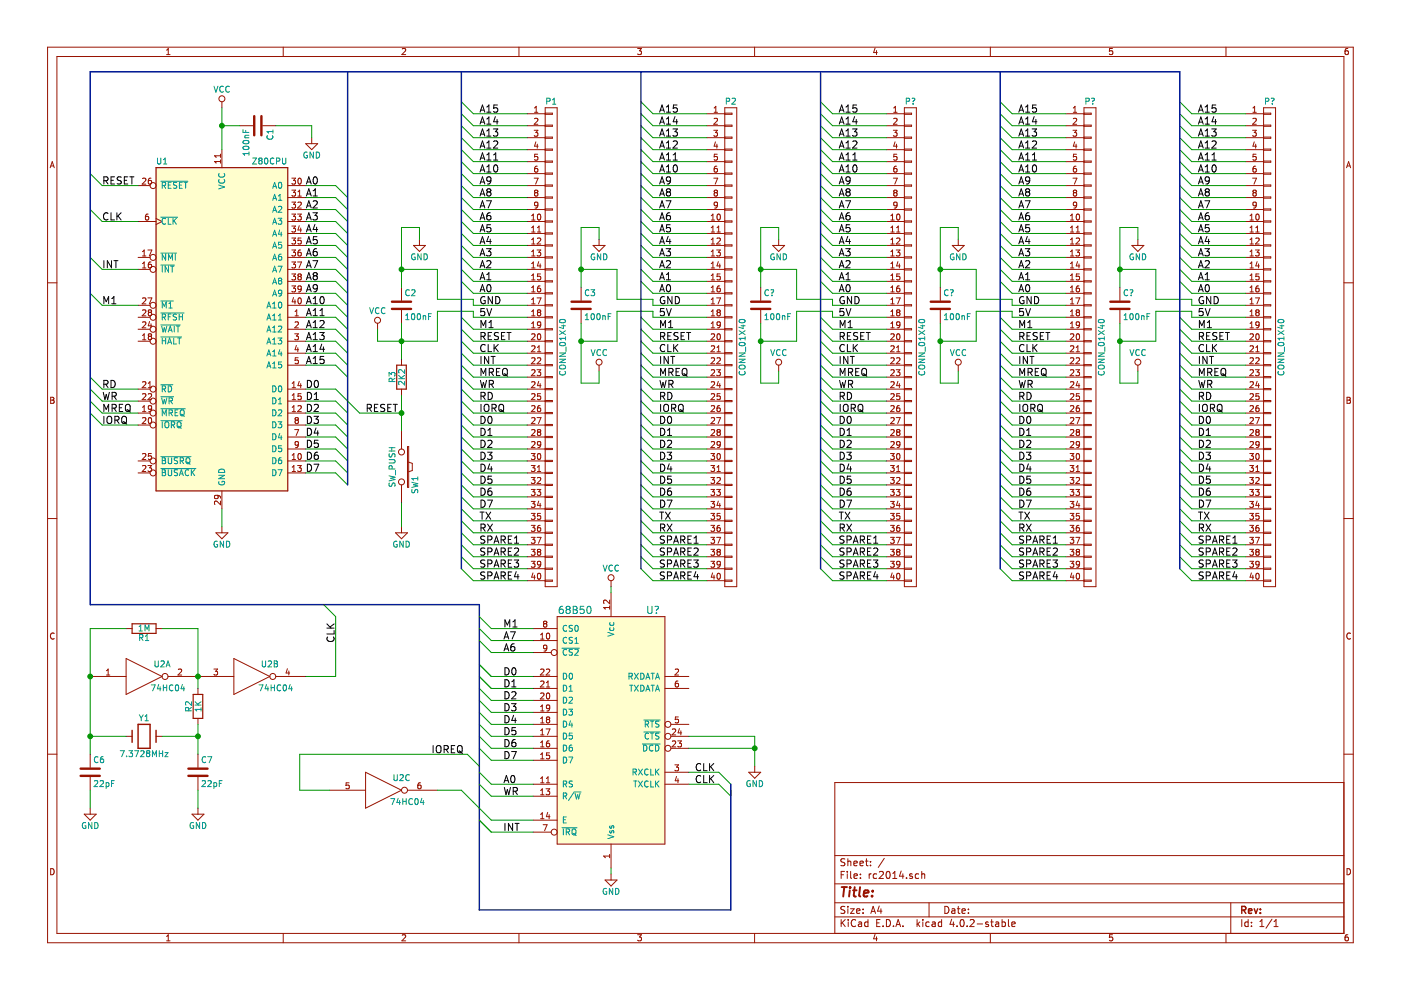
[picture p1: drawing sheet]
<svg xmlns="http://www.w3.org/2000/svg" width="297mm" height="210mm" viewBox="0 0 297 210" stroke-linecap="round" stroke-linejoin="round" font-family="sans-serif">
<path d="M33.1 35.5h27.9v68.6h-27.9z" fill-rule="evenodd" fill="#fffecd" stroke="#fffecd" stroke-width=".25"/>
<path d="M33.1 35.5h27.9v68.6h-27.9zM84.1 77.4h2v5.1h-2zM28 132.3h5.1v2h-5.1zM41 147.2h2v5.1h-2z" fill="none" stroke="#981200" stroke-width=".25"/>
<g fill="none" stroke="#981200" stroke-width=".21">
<path d="M10.1 10h276.8v189.9h-276.8zM12.1 12h272.8v185.9h-272.8zM35.3 11.6h.8M35.3 10.6l.4-.3v1.3M60 10v2M85.3 10.4l.5-.1 .2 .3-.8 1h.8M110 10v2M135.2 10.3h.8l-.4 .5h.3l.1 .2-.1 .4-.2 .2-.5-.2M160 10v2M185.5 10.2l-.3 .9h.8M185.8 10.7v.9M210 10v2"/>
<path d="M235.9 10.3h-.6l-.1 .6 .6-.1 .1 .5-.2 .3-.5-.2M259.9 10v2M285.8 10.3h-.4l-.2 .3v.7l.2 .3 .4-.2 .1-.4-.1-.2h-.4l-.2 .2M10.6 35.6l.5-1.3 .4 1.3M10.8 35.2h.6M29.3 39.3h2.5M30.2 37.9l.5-.1 .2 .3-.8 .9h.8M32 37.8h-.3l-.2 .3-.1 .7 .3 .2 .4-.1-.1-.6h-.3l-.3 .2M46.7 32.7v.7M46.7 33.9v.7M46.7 34.2h-1.2l.3 .4M46.7 33h-1.2l.3 .4"/>
<path d="M47 21.6v1.2M47 31.7v3.8M50.9 26.7h2.7M55.7 26.7h2.8M61 39.3h3.8M61.9 37.8h.8l-.5 .5 .4 .1v.5l-.2 .1-.5-.1M63.3 37.9l.1-.1a.67 .67 0 0 1 .5 .6 .67 .67 0 0 1-.5 .6l-.2-.4zM64.8 30.5h2.6l-1.3 1.2zM66.1 29.2v1.3M111.8 39.3h3.8M111.8 24.1h3.8M111.8 26.7h3.8"/>
<path d="M111.8 29.2h3.8M111.8 31.7h3.8M111.8 34.3h3.8M111.8 36.8h3.8M113.3 37.8h.8l-.5 1.2M113.3 27.6h.7l-.4 .5 .4 .1v.6l-.2 .1-.5-.1M113.3 23.8h.7M113.3 22.9l.4-.4v1.3M113.3 25.2l.5-.1 .2 .3-.7 1h.7M113.6 30.1l-.3 .9h.8M113.9 35.2l-.3 .1-.2 .2-.1 .8 .3 .2 .4-.1-.1-.6-.3-.1-.3 .2M113.9 30.6v.8"/>
<path d="M114 32.7h-.6l-.1 .6h.7v.5l-.2 .2-.5-.2M115.6 22.8h2.5v101.6h-2.5zM115.6 24h1.5v.2h-1.5M115.6 26.5h1.5v.3h-1.5M115.6 29.1h1.5v.2h-1.5M115.6 31.6h1.5v.3h-1.5M115.6 34.1h1.5v.3h-1.5M115.6 36.7h1.5v.2h-1.5M115.6 39.2h1.5v.3h-1.5M149.9 39.3h3.8M149.9 24.1h3.8M149.9 26.7h3.8"/>
<path d="M149.9 29.2h3.8M149.9 31.7h3.8M149.9 34.3h3.8M149.9 36.8h3.8M151.3 37.8h.9l-.6 1.2M151.3 27.6h.8l-.4 .5 .4 .1v.6l-.2 .1-.6-.1M151.4 23.8h.7M151.4 25.2l.5-.1 .2 .3-.8 1h.8M151.4 22.9l.4-.4v1.3M151.7 30.1l-.3 .9h.8M152 35.2l-.4 .1-.1 .2-.1 .8 .2 .2 .5-.1-.1-.6-.4-.1-.2 .2M152 30.6v.8"/>
<path d="M152.1 32.7h-.6l-.1 .6h.7v.5l-.2 .2-.5-.2M153.7 39.2h1.5v.3h-1.5M153.7 36.7h1.5v.2h-1.5M153.7 34.1h1.5v.3h-1.5M153.7 31.6h1.5v.3h-1.5M153.7 29.1h1.5v.2h-1.5M153.7 26.5h1.5v.3h-1.5M153.7 24h1.5v.2h-1.5M153.7 22.8h2.5v101.6h-2.5zM187.9 39.3h3.8M187.9 24.1h3.8M187.9 26.7h3.8"/>
<path d="M187.9 29.2h3.8M187.9 31.7h3.8M187.9 34.3h3.8M187.9 36.8h3.8M189.4 37.8h.8l-.5 1.2M189.4 27.6h.8l-.4 .5 .3 .1v.6l-.1 .1-.6-.1M189.5 23.8h.7M189.5 25.2l.5-.1 .2 .3-.8 1h.8M189.5 22.9l.3-.4v1.3M189.8 30.1l-.3 .9h.7M190.1 35.2l-.4 .1-.2 .2v.8l.2 .2 .4-.1v-.6l-.4-.1-.2 .2M190.1 30.6v.8"/>
<path d="M190.1 32.7h-.6v.6h.6v.5l-.1 .2-.5-.2M191.7 39.2h1.6v.3h-1.6M191.7 36.7h1.6v.2h-1.6M191.7 34.1h1.6v.3h-1.6M191.7 31.6h1.6v.3h-1.6M191.7 29.1h1.6v.2h-1.6M191.7 26.5h1.6v.3h-1.6M191.7 24h1.6v.2h-1.6M191.7 22.8h2.6v101.6h-2.6zM226 39.3h3.8M226 24.1h3.8M226 26.7h3.8"/>
<path d="M226 29.2h3.8M226 31.7h3.8M226 34.3h3.8M226 36.8h3.8M227.5 37.8h.8l-.5 1.2M227.5 27.6h.8l-.5 .5 .4 .1v.6l-.2 .1-.5-.1M227.6 23.8h.7M227.6 25.2l.4-.1 .3 .3-.8 1h.8M227.6 22.9l.3-.4v1.3M227.8 30.1l-.2 .9h.7M228.1 35.2l-.3 .1-.2 .2v.8l.2 .2 .4-.1-.1-.6-.3-.1-.2 .2M228.1 30.6v.8"/>
<path d="M228.2 32.7h-.6v.6h.6v.5l-.2 .2-.4-.2M229.8 39.2h1.5v.3h-1.5M229.8 36.7h1.5v.2h-1.5M229.8 34.1h1.5v.3h-1.5M229.8 31.6h1.5v.3h-1.5M229.8 29.1h1.5v.2h-1.5M229.8 26.5h1.5v.3h-1.5M229.8 24h1.5v.2h-1.5M229.8 22.8h2.6v101.6h-2.6zM264.1 39.3h3.8M264.1 24.1h3.8M264.1 26.7h3.8"/>
<path d="M264.1 29.2h3.8M264.1 31.7h3.8M264.1 34.3h3.8M264.1 36.8h3.8M265.6 37.8h.8l-.5 1.2M265.6 27.6h.8l-.5 .5 .4 .1v.6l-.2 .1-.5-.1M265.6 23.8h.8M265.6 25.2l.5-.1 .3 .3-.8 1h.8M265.6 22.9l.4-.4v1.3M265.9 30.1l-.3 .9h.8M266.2 35.2l-.3 .1-.2 .2-.1 .8 .3 .2 .4-.1-.1-.6-.3-.1-.3 .2M266.2 30.6v.8"/>
<path d="M266.3 32.7h-.6l-.1 .6h.7v.5l-.2 .2-.5-.2M267.9 39.2h1.5v.3h-1.5M267.9 36.7h1.5v.2h-1.5M267.9 34.1h1.5v.3h-1.5M267.9 31.6h1.5v.3h-1.5M267.9 29.1h1.5v.2h-1.5M267.9 26.5h1.5v.3h-1.5M267.9 24h1.5v.2h-1.5M267.9 22.8h2.5v101.6h-2.5zM285.5 35.6l.4-1.3 .5 1.3M285.6 35.2h.6M10.1 60h2"/>
<path d="M29.3 47h3.8M29.3 57.1h2.5M29.3 54.6h2.5M30.2 56.8h.7M30.2 53.4l.4-.4v1.3M30.2 55.9l.4-.4v1.3M30.2 54.3h.7M31.4 53h.8l-.5 1.3M31.4 45.4h-.3l-.2 .3-.1 .7 .3 .3 .4-.2-.1-.6h-.3l-.3 .2M32 55.5l-.3 .1-.2 .2-.1 .8 .3 .2 .4-.1-.1-.6-.3-.1-.3 .3M33.1 46.3l1.3 .7-1.3 .6M61 47h3.8"/>
<path d="M61 41.9h3.8M61 44.4h3.8M61 49.5h3.8M61 52h3.8M61 57.1h3.8M61 54.6h3.8M61 59.7h3.8M61.9 45.4h.8l-.5 .5 .4 .1v.5l-.2 .2-.5-.2M61.9 40.3h.8l-.5 .5 .4 .1v.6l-.2 .1-.5-.1M61.9 42.9h.8l-.5 .4 .4 .1v.6l-.2 .1-.5-.1M61.9 47.9h.8l-.5 .5 .4 .1v.6l-.2 .1-.5-.1M61.9 50.5h.8l-.5 .4 .4 .2v.5l-.2 .1-.5-.1"/>
<path d="M61.9 53h.8l-.5 .5 .4 .1v.5l-.2 .2-.5-.2M61.9 55.5h.8l-.5 .5 .4 .1v.6l-.2 .1-.5-.1M61.9 58.1h.8l-.5 .5 .4 .1v.5l-.2 .2-.5-.2M63.1 45.4h.8l-.5 .5 .4 .1v.5l-.1 .2-.6-.2M63.1 55.5h.8l-.5 1.3M63.2 43l.5-.1 .2 .3-.8 .9h.8M63.2 41.6h.7M63.2 40.7l.3-.4v1.3M63.4 58.6l-.2-.2 .2-.3 .4 .1 .1 .2-.2 .2M63.4 58.6l-.2 .3v.3l.2 .2h.3l.2-.3-.1-.4-.1-.1M63.4 58.6h.3M63.4 47.9l-.2 .9h.7"/>
<path d="M63.8 53l-.4 .1-.2 .2v.7l.2 .3 .4-.2v-.6h-.4l-.2 .2M63.8 48.3v.9M63.8 50.5h-.6v.6h.6v.5l-.1 .1-.5-.1M87.7 52h2.5l-1.3 1.3zM88.9 50.8v1.2M111.8 47h3.8M111.8 41.9h3.8M111.8 44.4h3.8M111.8 49.5h3.8M111.8 52h3.8M111.8 57.1h3.8M111.8 54.6h3.8"/>
<path d="M111.8 59.7h3.8M112.7 46.7h.7M112.7 45.7l.4-.3v1.3M112.7 49.2h.7M112.7 51.7h.7M112.7 56.8h.7M112.7 54.3h.7M112.7 59.4h.7M112.7 48.3l.4-.4v1.3M112.7 50.8l.4-.3v1.2M112.7 53.4l.4-.4v1.3M112.7 55.9l.4-.4v1.3"/>
<path d="M112.7 58.4l.4-.3v1.3M113.6 40.8l-.3-.2 .3-.3 .4 .1v.2l-.2 .2M113.6 40.8l-.3 .3 .1 .4 .2 .1h.2l.2-.3v-.3l-.2-.2M113.6 40.8h.2M113.9 53h.8l-.5 .5 .4 .1v.5l-.2 .2-.5-.2M113.9 49.2h.8M113.9 50.6l.5-.1 .3 .3-.8 .9h.8M113.9 48.3l.4-.4v1.3M114 45.5l.2-.1a.67 .67 0 0 1 .5 .6 .67 .67 0 0 1-.5 .7l-.3-.5zM114 43.4l-.2 .2h-.4v-.6l.4-.1 .2 .2v.7l-.3 .3h-.3M114.2 55.5l-.3 .9h.8M114.5 56v.8"/>
<path d="M114.6 58.1h-.6l-.1 .6h.7v.5l-.2 .2-.5-.2M115.6 41.8h1.5v.2h-1.5M115.6 44.3h1.5v.3h-1.5M115.6 46.8h1.5v.3h-1.5M115.6 49.4h1.5v.2h-1.5M115.6 51.9h1.5v.3h-1.5M115.6 54.5h1.5v.2h-1.5M115.6 57h1.5v.2h-1.5M115.6 59.5h1.5v.3h-1.5M125.7 52h2.6l-1.3 1.3zM127 50.8v1.2M149.9 47h3.8"/>
<path d="M149.9 41.9h3.8M149.9 44.4h3.8M149.9 49.5h3.8M149.9 52h3.8M149.9 57.1h3.8M149.9 54.6h3.8M149.9 59.7h3.8M150.8 46.7h.7M150.8 49.2h.7M150.8 51.7h.7M150.8 56.8h.7M150.8 54.3h.7"/>
<path d="M150.8 59.4h.7M150.8 45.7l.4-.3v1.3M150.8 48.3l.4-.4v1.3M150.8 50.8l.4-.3v1.2M150.8 53.4l.4-.4v1.3M150.8 55.9l.4-.4v1.3M150.8 58.4l.4-.3v1.3M151.6 40.8l-.2-.2 .2-.3 .5 .1v.2l-.2 .2M151.6 40.8l-.2 .3 .1 .4 .1 .1h.3l.2-.3v-.3l-.2-.2M151.6 40.8h.3M151.9 53h.8l-.4 .5 .4 .1v.5l-.2 .2-.6-.2M152 49.2h.7"/>
<path d="M152 50.6l.5-.1 .2 .3-.8 .9h.8M152 48.3l.4-.4v1.3M152.1 45.5l.2-.1a.67 .67 0 0 1 .4 .6 .67 .67 0 0 1-.4 .7l-.3-.5zM152.1 43.4l-.2 .2h-.4v-.6l.4-.1 .2 .2v.7l-.3 .3h-.3M152.3 55.5l-.3 .9h.8M152.6 56v.8M152.7 58.1h-.6l-.1 .6h.7v.5l-.2 .2-.5-.2M153.7 59.5h1.5v.3h-1.5M153.7 57h1.5v.2h-1.5M153.7 54.5h1.5v.2h-1.5M153.7 51.9h1.5v.3h-1.5M153.7 49.4h1.5v.2h-1.5"/>
<path d="M153.7 46.8h1.5v.3h-1.5M153.7 44.3h1.5v.3h-1.5M153.7 41.8h1.5v.2h-1.5M163.8 52h2.6l-1.3 1.3zM165.1 50.8v1.2M187.9 47h3.8M187.9 41.9h3.8M187.9 44.4h3.8M187.9 49.5h3.8M187.9 52h3.8M187.9 57.1h3.8M187.9 54.6h3.8"/>
<path d="M187.9 59.7h3.8M188.9 46.7h.7M188.9 49.2h.7M188.9 51.7h.7M188.9 56.8h.7M188.9 54.3h.7M188.9 59.4h.7M188.9 45.7l.3-.3v1.3M188.9 48.3l.3-.4v1.3M188.9 50.8l.3-.3v1.2M188.9 53.4l.3-.4v1.3M188.9 55.9l.3-.4v1.3"/>
<path d="M188.9 58.4l.3-.3v1.3M189.7 40.8l-.2-.2 .2-.3 .4 .1 .1 .2-.2 .2M189.7 40.8l-.2 .3v.4l.2 .1h.3l.2-.3-.1-.3-.1-.2M189.7 40.8h.3M190 53h.8l-.4 .5 .4 .1v.5l-.2 .2-.6-.2M190.1 49.2h.7M190.1 50.6l.5-.1 .2 .3-.8 .9h.8M190.1 48.3l.4-.4v1.3M190.2 45.5l.2-.1a.67 .67 0 0 1 .4 .6 .67 .67 0 0 1-.4 .7l-.3-.5zM190.2 43.4l-.2 .2h-.4l-.1-.6 .5-.1 .2 .2-.1 .7-.3 .3h-.2M190.4 55.5l-.3 .9h.8M190.7 56v.8"/>
<path d="M190.8 58.1h-.7v.6h.7v.5l-.2 .2-.5-.2M191.7 59.5h1.6v.3h-1.6M191.7 57h1.6v.2h-1.6M191.7 54.5h1.6v.2h-1.6M191.7 51.9h1.6v.3h-1.6M191.7 49.4h1.6v.2h-1.6M191.7 46.8h1.6v.3h-1.6M191.7 44.3h1.6v.3h-1.6M191.7 41.8h1.6v.2h-1.6M201.9 52h2.5l-1.2 1.3zM203.2 50.8v1.2M226 47h3.8"/>
<path d="M226 41.9h3.8M226 44.4h3.8M226 49.5h3.8M226 52h3.8M226 57.1h3.8M226 54.6h3.8M226 59.7h3.8M227 46.7h.7M227 49.2h.7M227 51.7h.7M227 56.8h.7M227 54.3h.7"/>
<path d="M227 59.4h.7M227 48.3l.3-.4v1.3M227 58.4l.3-.3v1.3M227 45.7l.3-.3v1.3M227 50.8l.3-.3v1.2M227 53.4l.3-.4v1.3M227 55.9l.3-.4v1.3M227.8 40.8l-.2-.2 .2-.3 .4 .1 .1 .2-.3 .2M227.8 40.8l-.2 .3v.4l.2 .1h.2l.3-.3-.1-.3-.2-.2M227.8 40.8h.2M228.1 53h.8l-.4 .5 .3 .1v.5l-.1 .2-.6-.2M228.2 49.2h.7"/>
<path d="M228.2 50.6l.5-.1 .2 .3-.8 .9h.8M228.2 48.3l.3-.4v1.3M228.3 45.5l.2-.1a.67 .67 0 0 1 .4 .6 .67 .67 0 0 1-.4 .7l-.3-.5zM228.3 43.4l-.3 .2h-.3l-.1-.6 .4-.1 .3 .2-.1 .7-.3 .3h-.2M228.5 55.5l-.3 .9h.7M228.8 56v.8M228.8 58.1h-.6v.6h.6v.5l-.1 .2-.5-.2M229.8 59.5h1.5v.3h-1.5M229.8 57h1.5v.2h-1.5M229.8 54.5h1.5v.2h-1.5M229.8 51.9h1.5v.3h-1.5M229.8 49.4h1.5v.2h-1.5"/>
<path d="M229.8 46.8h1.5v.3h-1.5M229.8 44.3h1.5v.3h-1.5M229.8 41.8h1.5v.2h-1.5M240 52h2.5l-1.3 1.3zM241.2 50.8v1.2M264.1 47h3.8M264.1 41.9h3.8M264.1 44.4h3.8M264.1 49.5h3.8M264.1 52h3.8M264.1 57.1h3.8M264.1 54.6h3.8"/>
<path d="M264.1 59.7h3.8M265 46.7h.7M265 49.2h.7M265 51.7h.7M265 56.8h.7M265 54.3h.7M265 59.4h.7M265 45.7l.4-.3v1.3M265 48.3l.4-.4v1.3M265 58.4l.4-.3v1.3M265 50.8l.4-.3v1.2M265 53.4l.4-.4v1.3"/>
<path d="M265 55.9l.4-.4v1.3M265.9 40.8l-.3-.2 .3-.3 .4 .1 .1 .2-.3 .2M265.9 40.8l-.3 .3 .1 .4 .2 .1h.2l.3-.3-.1-.3-.2-.2M265.9 40.8h.2M266.2 53h.8l-.5 .5 .4 .1v.5l-.2 .2-.5-.2M266.3 49.2h.7M266.3 50.6l.4-.1 .3 .3-.8 .9h.8M266.3 48.3l.3-.4v1.3M266.4 45.5l.1-.1a.67 .67 0 0 1 .5 .6 .67 .67 0 0 1-.5 .7l-.2-.5zM266.4 43.4l-.3 .2h-.4v-.6l.4-.1 .3 .2-.1 .7-.3 .3h-.3M266.5 55.5l-.2 .9h.7M266.8 56v.8"/>
<path d="M266.9 58.1h-.6v.6h.6v.5l-.2 .2-.4-.2M267.9 59.5h1.5v.3h-1.5M267.9 57h1.5v.2h-1.5M267.9 54.5h1.5v.2h-1.5M267.9 51.9h1.5v.3h-1.5M267.9 49.4h1.5v.2h-1.5M267.9 46.8h1.5v.3h-1.5M267.9 44.3h1.5v.3h-1.5M267.9 41.8h1.5v.2h-1.5M284.9 60h2M29.3 67.3h2.5M29.3 69.8h2.5"/>
<path d="M29.3 72.3h2.5M29.3 64.7h2.5M30.2 65.8l.5-.1 .2 .4-.8 .9h.8M30.2 68.3l.5-.1 .2 .4-.8 .9h.8M30.2 72h.7M30.2 63.3l.5-.1 .2 .3-.8 .9h.8M30.2 71.1l.4-.3v1.2M31.4 63.2h.8l-.5 1.2M31.7 66.2l-.3 .3 .1 .3 .2 .2h.2l.2-.3v-.3l-.2-.2M31.7 71.3l-.3-.2 .3-.3 .4 .1v.2l-.2 .2M31.7 71.3l-.3 .3 .1 .3 .2 .1h.2l.2-.2v-.4l-.2-.1M31.7 66.2l-.3-.2 .3-.3 .4 .1v.2l-.2 .2"/>
<path d="M31.7 71.3h.2M31.7 66.2h.2M31.7 68.2l-.3 .9h.8M32 68.6v.9M61 67.3h3.8M61 69.8h3.8M61 72.3h3.8M61 74.9h3.8M61 77.4h3.8M61 64.7h3.8M61 62.2h3.8M61.9 60.6h.8l-.5 .5 .4 .1v.6l-.2 .1-.5-.1"/>
<path d="M62.2 63.1l-.3 .9h.8M62.5 70.8h.8l-.5 .5 .4 .1v.5l-.2 .1-.5-.1M62.5 63.6v.8M62.6 67h.7M62.6 66.1l.3-.4v1.3M62.6 68.3l.4-.1 .3 .4-.8 .9h.8M62.8 73.2l-.2 1h.7M63.1 73.7v.9M63.2 75.9h-.6v.5h.6v.6l-.2 .1-.4-.1M63.3 63.3l.1-.1a.67 .67 0 0 1 .5 .6 .67 .67 0 0 1-.5 .6l-.2-.5zM63.9 61.2l-.2 .2-.4-.1-.1-.6 .5-.1 .2 .2-.1 .8-.3 .3h-.2M80 68.5v1.3"/>
<path d="M85.1 60.9v2.8M85.1 65.7v2.8M85.1 76.2v1.2M111.8 67.3h3.8M111.8 69.8h3.8M111.8 72.3h3.8M111.8 74.9h3.8M111.8 77.4h3.8M111.8 64.7h3.8M111.8 62.2h3.8M111.8 80h3.8M112.7 67h.7"/>
<path d="M112.7 69.5h.7M112.7 70.9l.5-.1 .2 .3-.8 .9h.8M112.7 76l.5-.1 .2 .3-.8 .9h.8M112.7 64.4h.7M112.7 61.9h.7M112.7 61l.4-.4v1.3M112.7 63.5l.4-.3v1.2M112.7 66.1l.4-.4v1.3M112.7 68.6l.4-.4v1.3M112.7 73.4l.5-.1 .2 .4-.8 .9h.8M112.7 78.5l.5-.1 .2 .3-.8 1h.8M113.9 63.2h.8l-.5 1.2"/>
<path d="M113.9 78.4h.8l-.5 .5 .4 .1v.5l-.2 .2-.5-.2M113.9 76l.5-.1 .3 .3-.8 .9h.8M113.9 73.7l.4-.4v1.3M113.9 74.6h.8M114 70.9l.2-.1a.67 .67 0 0 1 .5 .6 .67 .67 0 0 1-.5 .6l-.3-.4zM114.2 66.2l-.3 .3 .1 .3 .2 .2h.2l.3-.3-.1-.3-.2-.2M114.2 66.2l-.3-.2 .3-.3 .4 .1 .1 .2-.3 .2M114.2 66.2h.2M114.5 60.6l-.3 .1-.2 .2-.1 .7 .3 .3 .4-.1-.1-.6-.3-.1-.3 .2M114.7 68.8l-.3 .2-.4-.1v-.6l.4-.1 .3 .3-.1 .7-.3 .3h-.3M115.6 62.1h1.5v.2h-1.5M115.6 64.6h1.5v.3h-1.5"/>
<path d="M115.6 67.1h1.5v.3h-1.5M115.6 69.7h1.5v.2h-1.5M115.6 72.2h1.5v.3h-1.5M115.6 74.8h1.5v.2h-1.5M115.6 77.3h1.5v.3h-1.5M115.6 79.8h1.5v.3h-1.5M123.2 60.9v2.8M123.2 65.7v2.8M127 77.4v1.3M149.9 67.3h3.8M149.9 69.8h3.8M149.9 72.3h3.8"/>
<path d="M149.9 74.9h3.8M149.9 77.4h3.8M149.9 64.7h3.8M149.9 62.2h3.8M149.9 80h3.8M150.8 67h.7M150.8 69.5h.7M150.8 70.9l.5-.1 .2 .3-.8 .9h.8M150.8 76l.5-.1 .2 .3-.8 .9h.8M150.8 64.4h.7M150.8 61.9h.7M150.8 61l.4-.4v1.3"/>
<path d="M150.8 73.4l.5-.1 .2 .4-.8 .9h.8M150.8 78.5l.5-.1 .2 .3-.8 1h.8M150.8 63.5l.4-.3v1.2M150.8 66.1l.4-.4v1.3M150.8 68.6l.4-.4v1.3M151.9 63.2h.9l-.6 1.2M151.9 78.4h.8l-.4 .5 .4 .1v.5l-.2 .2-.6-.2M152 76l.5-.1 .2 .3-.8 .9h.8M152 74.6h.7M152 73.7l.4-.4v1.3M152.1 70.9l.2-.1a.67 .67 0 0 1 .4 .6 .67 .67 0 0 1-.4 .6l-.3-.4zM152.2 66.2l-.2 .3 .1 .3 .1 .2h.3l.2-.3v-.3l-.2-.2"/>
<path d="M152.2 66.2l-.2-.2 .2-.3 .5 .1v.2l-.2 .2M152.2 66.2h.3M152.6 60.6l-.4 .1-.1 .2-.1 .7 .2 .3 .5-.1-.1-.6-.4-.1-.2 .2M152.7 68.8l-.2 .2-.4-.1v-.6l.4-.1 .2 .3v.7l-.3 .3h-.3M153.7 79.8h1.5v.3h-1.5M153.7 77.3h1.5v.3h-1.5M153.7 74.8h1.5v.2h-1.5M153.7 72.2h1.5v.3h-1.5M153.7 69.7h1.5v.2h-1.5M153.7 67.1h1.5v.3h-1.5M153.7 64.6h1.5v.3h-1.5M153.7 62.1h1.5v.2h-1.5"/>
<path d="M161.3 60.9v2.8M161.3 65.7v2.8M165.1 77.4v1.3M187.9 67.3h3.8M187.9 69.8h3.8M187.9 72.3h3.8M187.9 74.9h3.8M187.9 77.4h3.8M187.9 64.7h3.8M187.9 62.2h3.8M187.9 80h3.8M188.9 67h.7"/>
<path d="M188.9 69.5h.7M188.9 70.9l.5-.1 .2 .3-.8 .9h.8M188.9 76l.5-.1 .2 .3-.8 .9h.8M188.9 64.4h.7M188.9 61.9h.7M188.9 73.4l.5-.1 .2 .4-.8 .9h.8M188.9 78.5l.5-.1 .2 .3-.8 1h.8M188.9 61l.3-.4v1.3M188.9 63.5l.3-.3v1.2M188.9 66.1l.3-.4v1.3M188.9 68.6l.3-.4v1.3M190 63.2h.9l-.6 1.2"/>
<path d="M190 78.4h.8l-.4 .5 .4 .1v.5l-.2 .2-.6-.2M190.1 76l.5-.1 .2 .3-.8 .9h.8M190.1 74.6h.7M190.1 73.7l.4-.4v1.3M190.2 70.9l.2-.1a.67 .67 0 0 1 .4 .6 .67 .67 0 0 1-.4 .6l-.3-.4zM190.3 66.2l-.2 .3v.3l.2 .2h.3l.2-.3v-.3l-.2-.2M190.3 66.2l-.2-.2 .2-.3 .5 .1v.2l-.2 .2M190.3 66.2h.3M190.7 60.6l-.4 .1-.2 .2v.7l.2 .3 .5-.1-.1-.6-.4-.1-.2 .2M190.8 68.8l-.2 .2-.4-.1-.1-.6 .5-.1 .2 .3v.7l-.3 .3h-.3M191.7 79.8h1.6v.3h-1.6M191.7 77.3h1.6v.3h-1.6"/>
<path d="M191.7 74.8h1.6v.2h-1.6M191.7 72.2h1.6v.3h-1.6M191.7 69.7h1.6v.2h-1.6M191.7 67.1h1.6v.3h-1.6M191.7 64.6h1.6v.3h-1.6M191.7 62.1h1.6v.2h-1.6M199.4 60.9v2.8M199.4 65.7v2.8M203.2 77.4v1.3M226 67.3h3.8M226 69.8h3.8M226 72.3h3.8"/>
<path d="M226 74.9h3.8M226 77.4h3.8M226 64.7h3.8M226 62.2h3.8M226 80h3.8M227 67h.7M227 69.5h.7M227 70.9l.4-.1 .3 .3-.8 .9h.8M227 76l.4-.1 .3 .3-.8 .9h.8M227 64.4h.7M227 61.9h.7M227 73.4l.4-.1 .3 .4-.8 .9h.8"/>
<path d="M227 78.5l.4-.1 .3 .3-.8 1h.8M227 61l.3-.4v1.3M227 63.5l.3-.3v1.2M227 66.1l.3-.4v1.3M227 68.6l.3-.4v1.3M228.1 63.2h.8l-.5 1.2M228.1 78.4h.8l-.4 .5 .3 .1v.5l-.1 .2-.6-.2M228.2 76l.5-.1 .2 .3-.8 .9h.8M228.2 74.6h.7M228.2 73.7l.3-.4v1.3M228.3 70.9l.2-.1a.67 .67 0 0 1 .4 .6 .67 .67 0 0 1-.4 .6l-.3-.4zM228.4 66.2l-.2 .3v.3l.2 .2h.3l.2-.3-.1-.3-.1-.2"/>
<path d="M228.4 66.2l-.2-.2 .2-.3 .4 .1 .1 .2-.2 .2M228.4 66.2h.3M228.8 60.6l-.4 .1-.2 .2v.7l.2 .3 .4-.1v-.6l-.4-.1-.2 .2M228.9 68.8l-.2 .2-.4-.1-.1-.6 .5-.1 .2 .3-.1 .7-.3 .3h-.2M229.8 79.8h1.5v.3h-1.5M229.8 77.3h1.5v.3h-1.5M229.8 74.8h1.5v.2h-1.5M229.8 72.2h1.5v.3h-1.5M229.8 69.7h1.5v.2h-1.5M229.8 67.1h1.5v.3h-1.5M229.8 64.6h1.5v.3h-1.5M229.8 62.1h1.5v.2h-1.5"/>
<path d="M237.4 60.9v2.8M237.4 65.7v2.8M241.2 77.4v1.3M264.1 67.3h3.8M264.1 69.8h3.8M264.1 72.3h3.8M264.1 74.9h3.8M264.1 77.4h3.8M264.1 64.7h3.8M264.1 62.2h3.8M264.1 80h3.8M265 67h.7"/>
<path d="M265 69.5h.7M265 70.9l.5-.1 .2 .3-.7 .9h.7M265 76l.5-.1 .2 .3-.7 .9h.7M265 64.4h.7M265 61.9h.7M265 73.4l.5-.1 .2 .4-.7 .9h.7M265 78.5l.5-.1 .2 .3-.7 1h.7M265 61l.4-.4v1.3M265 63.5l.4-.3v1.2M265 66.1l.4-.4v1.3M265 68.6l.4-.4v1.3M266.2 63.2h.8l-.5 1.2"/>
<path d="M266.2 78.4h.8l-.5 .5 .4 .1v.5l-.2 .2-.5-.2M266.3 76l.4-.1 .3 .3-.8 .9h.8M266.3 74.6h.7M266.3 73.7l.3-.4v1.3M266.4 70.9l.1-.1a.67 .67 0 0 1 .5 .6 .67 .67 0 0 1-.5 .6l-.2-.4zM266.5 66.2l-.2 .3v.3l.2 .2h.2l.3-.3-.1-.3-.2-.2M266.5 66.2l-.2-.2 .2-.3 .4 .1 .1 .2-.3 .2M266.5 66.2h.2M266.8 60.6l-.3 .1-.2 .2v.7l.2 .3 .4-.1-.1-.6-.3-.1-.2 .2M267 68.8l-.3 .2-.3-.1-.1-.6 .4-.1 .3 .3-.1 .7-.3 .3h-.2M267.9 79.8h1.5v.3h-1.5M267.9 77.3h1.5v.3h-1.5"/>
<path d="M267.9 74.8h1.5v.2h-1.5M267.9 72.2h1.5v.3h-1.5M267.9 69.7h1.5v.2h-1.5M267.9 67.1h1.5v.3h-1.5M267.9 64.6h1.5v.3h-1.5M267.9 62.1h1.5v.2h-1.5M10.7 84.2h.5l.2 .3-.2 .3 .3 .3-.2 .4h-.6zM10.7 84.8h.5M29.3 90.1h2.5M29.3 97.7h2.5M29.3 82.5h2.5M29.3 87.6h2.5"/>
<path d="M29.3 85h2.5M30.2 88.6l.5-.1 .2 .4-.8 .9h.8M30.2 96.3l.5-.1 .2 .3-.8 .9h.8M30.2 81l.5-.1 .2 .4-.8 .9h.8M30.2 83.6l.5-.1 .2 .3-.8 .9h.8M30.2 98.8l.5-.1 .2 .4-.8 .9h.8M30.2 87.3h.7M30.2 86.4l.4-.4v1.3M31.4 98.7h.7l-.4 .5 .4 .1v.5l-.2 .2-.5-.2M31.4 83.6l.5-.1 .2 .3-.7 .9h.7M31.4 82.2h.7M31.4 81.3l.4-.4v1.3"/>
<path d="M31.5 88.6l.2-.1a.67 .67 0 0 1 .5 .7 .67 .67 0 0 1-.5 .6l-.3-.5zM32.1 96.2h-.6l-.1 .5h.7v.6l-.2 .1-.5-.1M32.1 86.5l-.2 .3-.4-.1v-.6l.4-.1 .2 .2v.8l-.3 .3h-.3M61 92.7h3.8M61 90.1h3.8M61 95.2h3.8M61 97.7h3.8M61 82.5h3.8M61 87.6h3.8M61 85h3.8M61.9 97.4h.8M61.9 81.3l.4-.4v1.3"/>
<path d="M61.9 83.8l.4-.3v1.2M61.9 86.4l.4-.4v1.3M61.9 96.5l.4-.3v1.2M61.9 99.1l.4-.4v1.3M61.9 82.2h.8M61.9 87.3h.8M61.9 84.7h.8M61.9 100h.8M62.5 91.1h.8l-.5 1.3M62.8 89.1l-.2-.3 .2-.3 .4 .1 .1 .2-.3 .3M62.8 89.1l-.2 .2v.4l.2 .1h.2l.3-.2-.1-.4-.2-.1M62.8 89.1h.2"/>
<path d="M63.1 98.7h.8l-.5 .5 .4 .1v.5l-.1 .2-.6-.2M63.2 86.1l.5-.1 .2 .4-.8 .9h.8M63.3 94.2l-.3 .2-.3-.1-.1-.6 .4-.1 .3 .3-.1 .7-.3 .3h-.2M63.3 96.3l.1-.1a.67 .67 0 0 1 .5 .6 .67 .67 0 0 1-.5 .6l-.2-.5zM63.4 80.9l-.2 .9h.7M63.8 81.3v.9M63.8 83.5h-.6v.6h.6v.5l-.1 .1-.5-.1M85.1 82.5v1.3M85.1 91.4v3.8M86.4 94.7h.2v8.6h-.2zM86.6 98l.8 .2v1.6l-.8 .2M111.8 92.7h3.8"/>
<path d="M111.8 90.1h3.8M111.8 95.2h3.8M111.8 97.7h3.8M111.8 82.5h3.8M111.8 87.6h3.8M111.8 85h3.8M112.6 96.2h.8l-.4 .4 .4 .1v.6l-.2 .1-.6-.1M112.6 98.7h.8l-.4 .5 .4 .1v.5l-.2 .2-.6-.2M112.7 91.2l.5-.1 .2 .3-.8 1h.8M112.7 88.6l.5-.1 .2 .4-.8 .9h.8M112.7 93.7l.5-.1 .2 .4-.8 .9h.8M112.7 81l.5-.1 .2 .4-.8 .9h.8"/>
<path d="M112.7 86.1l.5-.1 .2 .4-.8 .9h.8M112.7 83.6l.5-.1 .2 .3-.8 .9h.8M113.9 88.5h.8l-.5 1.3M113.9 100h.8M113.9 99.1l.4-.4v1.3M114 96.3l.2-.1a.67 .67 0 0 1 .5 .6 .67 .67 0 0 1-.5 .6l-.3-.5zM114.2 91.6l-.3-.2 .3-.3 .4 .1 .1 .2-.3 .2M114.2 91.6l-.3 .3 .1 .3 .2 .2h.2l.3-.3-.1-.4-.2-.1M114.2 91.6h.2M114.2 80.9l-.3 .9h.8M114.5 86l-.3 .1-.2 .2-.1 .7 .3 .3 .4-.2-.1-.6h-.3l-.3 .2M114.5 81.3v.9"/>
<path d="M114.6 83.5h-.6l-.1 .6h.7v.5l-.2 .1-.5-.1M114.7 94.2l-.3 .2-.4-.1v-.6l.4-.1 .3 .3-.1 .7-.3 .3h-.3M115.6 82.4h1.5v.2h-1.5M115.6 84.9h1.5v.3h-1.5M115.6 87.5h1.5v.2h-1.5M115.6 90h1.5v.2h-1.5M115.6 92.5h1.5v.3h-1.5M115.6 95.1h1.5v.2h-1.5M115.6 97.6h1.5v.3h-1.5M149.9 92.7h3.8M149.9 90.1h3.8M149.9 95.2h3.8"/>
<path d="M149.9 97.7h3.8M149.9 82.5h3.8M149.9 87.6h3.8M149.9 85h3.8M150.7 96.2h.8l-.4 .4 .4 .1v.6l-.2 .1-.6-.1M150.7 98.7h.8l-.4 .5 .4 .1v.5l-.2 .2-.6-.2M150.8 91.2l.5-.1 .2 .3-.8 1h.8M150.8 88.6l.5-.1 .2 .4-.8 .9h.8M150.8 93.7l.5-.1 .2 .4-.8 .9h.8M150.8 81l.5-.1 .2 .4-.8 .9h.8M150.8 86.1l.5-.1 .2 .4-.8 .9h.8M150.8 83.6l.5-.1 .2 .3-.8 .9h.8"/>
<path d="M151.9 88.5h.9l-.6 1.3M152 100h.7M152 99.1l.4-.4v1.3M152.1 96.3l.2-.1a.67 .67 0 0 1 .4 .6 .67 .67 0 0 1-.4 .6l-.3-.5zM152.2 91.6l-.2-.2 .2-.3 .5 .1v.2l-.2 .2M152.2 91.6l-.2 .3 .1 .3 .1 .2h.3l.2-.3v-.4l-.2-.1M152.2 91.6h.3M152.3 80.9l-.3 .9h.8M152.6 86l-.4 .1-.1 .2-.1 .7 .2 .3 .5-.2-.1-.6h-.4l-.2 .2M152.6 81.3v.9M152.7 83.5h-.6l-.1 .6h.7v.5l-.2 .1-.5-.1M152.7 94.2l-.2 .2-.4-.1v-.6l.4-.1 .2 .3v.7l-.3 .3h-.3"/>
<path d="M153.7 97.6h1.5v.3h-1.5M153.7 95.1h1.5v.2h-1.5M153.7 92.5h1.5v.3h-1.5M153.7 90h1.5v.2h-1.5M153.7 87.5h1.5v.2h-1.5M153.7 84.9h1.5v.3h-1.5M153.7 82.4h1.5v.2h-1.5M187.9 92.7h3.8M187.9 90.1h3.8M187.9 95.2h3.8M187.9 97.7h3.8M187.9 82.5h3.8"/>
<path d="M187.9 87.6h3.8M187.9 85h3.8M188.8 96.2h.8l-.4 .4 .3 .1v.6l-.1 .1-.6-.1M188.8 98.7h.8l-.4 .5 .3 .1v.5l-.1 .2-.6-.2M188.9 91.2l.5-.1 .2 .3-.8 1h.8M188.9 88.6l.5-.1 .2 .4-.8 .9h.8M188.9 93.7l.5-.1 .2 .4-.8 .9h.8M188.9 81l.5-.1 .2 .4-.8 .9h.8M188.9 86.1l.5-.1 .2 .4-.8 .9h.8M188.9 83.6l.5-.1 .2 .3-.8 .9h.8M190 88.5h.9l-.6 1.3M190.1 100h.7"/>
<path d="M190.1 99.1l.4-.4v1.3M190.2 96.3l.2-.1a.67 .67 0 0 1 .4 .6 .67 .67 0 0 1-.4 .6l-.3-.5zM190.3 91.6l-.2-.2 .2-.3 .5 .1v.2l-.2 .2M190.3 91.6l-.2 .3v.3l.2 .2h.3l.2-.3v-.4l-.2-.1M190.3 91.6h.3M190.4 80.9l-.3 .9h.8M190.7 86l-.4 .1-.2 .2v.7l.2 .3 .5-.2-.1-.6h-.4l-.2 .2M190.7 81.3v.9M190.8 83.5h-.7v.6h.7v.5l-.2 .1-.5-.1M190.8 94.2l-.2 .2-.4-.1-.1-.6 .5-.1 .2 .3v.7l-.3 .3h-.3M191.7 97.6h1.6v.3h-1.6M191.7 95.1h1.6v.2h-1.6"/>
<path d="M191.7 92.5h1.6v.3h-1.6M191.7 90h1.6v.2h-1.6M191.7 87.5h1.6v.2h-1.6M191.7 84.9h1.6v.3h-1.6M191.7 82.4h1.6v.2h-1.6M226 92.7h3.8M226 90.1h3.8M226 95.2h3.8M226 97.7h3.8M226 82.5h3.8M226 87.6h3.8M226 85h3.8"/>
<path d="M226.9 96.2h.8l-.5 .4 .4 .1v.6l-.2 .1-.5-.1M226.9 98.7h.8l-.5 .5 .4 .1v.5l-.2 .2-.5-.2M227 91.2l.4-.1 .3 .3-.8 1h.8M227 88.6l.4-.1 .3 .4-.8 .9h.8M227 93.7l.4-.1 .3 .4-.8 .9h.8M227 81l.4-.1 .3 .4-.8 .9h.8M227 86.1l.4-.1 .3 .4-.8 .9h.8M227 83.6l.4-.1 .3 .3-.8 .9h.8M228.1 88.5h.8l-.5 1.3M228.2 100h.7M228.2 99.1l.3-.4v1.3M228.3 96.3l.2-.1a.67 .67 0 0 1 .4 .6 .67 .67 0 0 1-.4 .6l-.3-.5z"/>
<path d="M228.4 91.6l-.2-.2 .2-.3 .4 .1 .1 .2-.2 .2M228.4 91.6l-.2 .3v.3l.2 .2h.3l.2-.3-.1-.4-.1-.1M228.4 91.6h.3M228.5 80.9l-.3 .9h.7M228.8 86l-.4 .1-.2 .2v.7l.2 .3 .4-.2v-.6h-.4l-.2 .2M228.8 81.3v.9M228.8 83.5h-.6v.6h.6v.5l-.1 .1-.5-.1M228.9 94.2l-.2 .2-.4-.1-.1-.6 .5-.1 .2 .3-.1 .7-.3 .3h-.2M229.8 97.6h1.5v.3h-1.5M229.8 95.1h1.5v.2h-1.5M229.8 92.5h1.5v.3h-1.5M229.8 90h1.5v.2h-1.5"/>
<path d="M229.8 87.5h1.5v.2h-1.5M229.8 84.9h1.5v.3h-1.5M229.8 82.4h1.5v.2h-1.5M264.1 92.7h3.8M264.1 90.1h3.8M264.1 95.2h3.8M264.1 97.7h3.8M264.1 82.5h3.8M264.1 87.6h3.8M264.1 85h3.8M265 96.2h.7l-.4 .4 .4 .1v.6l-.2 .1-.5-.1M265 98.7h.7l-.4 .5 .4 .1v.5l-.2 .2-.5-.2"/>
<path d="M265 91.2l.5-.1 .2 .3-.7 1h.7M265 88.6l.5-.1 .2 .4-.7 .9h.7M265 93.7l.5-.1 .2 .4-.7 .9h.7M265 81l.5-.1 .2 .4-.7 .9h.7M265 86.1l.5-.1 .2 .4-.7 .9h.7M265 83.6l.5-.1 .2 .3-.7 .9h.7M266.2 88.5h.8l-.5 1.3M266.3 100h.7M266.3 99.1l.3-.4v1.3M266.4 96.3l.1-.1a.67 .67 0 0 1 .5 .6 .67 .67 0 0 1-.5 .6l-.2-.5zM266.5 91.6l-.2-.2 .2-.3 .4 .1 .1 .2-.3 .2M266.5 91.6l-.2 .3v.3l.2 .2h.2l.3-.3-.1-.4-.2-.1"/>
<path d="M266.5 91.6h.2M266.5 80.9l-.2 .9h.7M266.8 86l-.3 .1-.2 .2v.7l.2 .3 .4-.2-.1-.6h-.3l-.2 .2M266.8 81.3v.9M266.9 83.5h-.6v.6h.6v.5l-.2 .1-.4-.1M267 94.2l-.3 .2-.3-.1-.1-.6 .4-.1 .3 .3-.1 .7-.3 .3h-.2M267.9 97.6h1.5v.3h-1.5M267.9 95.1h1.5v.2h-1.5M267.9 92.5h1.5v.3h-1.5M267.9 90h1.5v.2h-1.5M267.9 87.5h1.5v.2h-1.5M267.9 84.9h1.5v.3h-1.5"/>
<path d="M267.9 82.4h1.5v.2h-1.5M285.6 84.2h.4l.3 .3-.3 .3 .3 .3-.2 .4h-.5zM285.6 84.8h.4M10.1 109.9h2M29.3 100.3h2.5M45.8 113h2.5l-1.3 1.2zM46 105l.3 .2-.1 .4-.6 .1-.1-.5 .2-.2 .7 .1 .3 .3v.2M46.7 106.2v.8l-.9-.8-.3 .3 .1 .4M47 104.1v3.8M47 111.7v1.3M61 100.3h3.8M83.9 113h2.5l-1.3 1.2z"/>
<path d="M85.1 102.8v3.8M85.1 111.7v1.3M111.8 100.3h3.8M111.8 102.8h3.8M111.8 105.4h3.8M111.8 107.9h3.8M111.8 110.4h3.8M111.8 113h3.8M111.8 115.5h3.8M111.8 118h3.8M112.6 116.5h.8l-.4 .5 .4 .1v.5l-.2 .1-.6-.1M112.6 101.2h.8l-.4 .5 .4 .1v.6l-.2 .1-.6-.1"/>
<path d="M112.6 103.8h.8l-.4 .5 .4 .1v.5l-.2 .1-.6-.1M112.6 106.3h.8l-.4 .5 .4 .1v.6l-.2 .1-.6-.1M112.6 108.9h.8l-.4 .4 .4 .1v.6l-.2 .1-.6-.1M112.6 111.4h.8l-.4 .5 .4 .1v.5l-.2 .2-.6-.2M112.6 113.9h.8l-.4 .5 .4 .1v.6l-.2 .1-.6-.1M112.6 119h.8l-.4 .5 .4 .1v.6l-.2 .1-.6-.1M113.9 103.8h.8l-.5 .5 .4 .1v.5l-.2 .1-.5-.1M113.9 113.9h.8l-.5 1.3M113.9 101.3l.5-.1 .3 .4-.8 .9h.8M114.2 117l-.3-.2 .3-.3 .4 .1 .1 .2-.3 .2M114.2 117l-.3 .3 .1 .3 .2 .1h.2l.3-.2-.1-.4-.2-.1M114.2 117h.2"/>
<path d="M114.2 106.2l-.3 1h.8M114.5 111.4h-.3l-.2 .3-.1 .7 .3 .3 .4-.2-.1-.6h-.3l-.3 .2M114.5 106.7v.9M114.6 108.9h-.6l-.1 .5h.7v.6l-.2 .1-.5-.1M114.7 119.5l-.3 .3-.4-.1v-.6l.4-.1 .3 .2-.1 .8-.3 .3h-.3M115.6 100.1h1.5v.3h-1.5M115.6 102.7h1.5v.2h-1.5M115.6 105.2h1.5v.3h-1.5M115.6 107.8h1.5v.2h-1.5M115.6 110.3h1.5v.3h-1.5M115.6 112.8h1.5v.3h-1.5M115.6 115.4h1.5v.2h-1.5"/>
<path d="M115.6 117.9h1.5v.3h-1.5M149.9 100.3h3.8M149.9 102.8h3.8M149.9 105.4h3.8M149.9 107.9h3.8M149.9 110.4h3.8M149.9 113h3.8M149.9 115.5h3.8M149.9 118h3.8M150.7 103.8h.8l-.4 .5 .4 .1v.5l-.2 .1-.6-.1M150.7 108.9h.8l-.4 .4 .4 .1v.6l-.2 .1-.6-.1M150.7 111.4h.8l-.4 .5 .4 .1v.5l-.2 .2-.6-.2"/>
<path d="M150.7 101.2h.8l-.4 .5 .4 .1v.6l-.2 .1-.6-.1M150.7 106.3h.8l-.4 .5 .4 .1v.6l-.2 .1-.6-.1M150.7 113.9h.8l-.4 .5 .4 .1v.6l-.2 .1-.6-.1M150.7 116.5h.8l-.4 .5 .4 .1v.5l-.2 .1-.6-.1M150.7 119h.8l-.4 .5 .4 .1v.6l-.2 .1-.6-.1M151.9 103.8h.8l-.4 .5 .4 .1v.5l-.2 .1-.6-.1M151.9 113.9h.9l-.6 1.3M152 101.3l.5-.1 .2 .4-.8 .9h.8M152.2 117l-.2-.2 .2-.3 .5 .1v.2l-.2 .2M152.2 117l-.2 .3 .1 .3 .1 .1h.3l.2-.2v-.4l-.2-.1M152.2 117h.3M152.3 106.2l-.3 1h.8"/>
<path d="M152.6 111.4h-.4l-.1 .3-.1 .7 .2 .3 .5-.2-.1-.6h-.4l-.2 .2M152.6 106.7v.9M152.7 108.9h-.6l-.1 .5h.7v.6l-.2 .1-.5-.1M152.7 119.5l-.2 .3-.4-.1v-.6l.4-.1 .2 .2v.8l-.3 .3h-.3M153.7 117.9h1.5v.3h-1.5M153.7 115.4h1.5v.2h-1.5M153.7 112.8h1.5v.3h-1.5M153.7 110.3h1.5v.3h-1.5M153.7 107.8h1.5v.2h-1.5M153.7 105.2h1.5v.3h-1.5M153.7 102.7h1.5v.2h-1.5M153.7 100.1h1.5v.3h-1.5"/>
<path d="M187.9 100.3h3.8M187.9 102.8h3.8M187.9 105.4h3.8M187.9 107.9h3.8M187.9 110.4h3.8M187.9 113h3.8M187.9 115.5h3.8M187.9 118h3.8M188.8 113.9h.8l-.4 .5 .3 .1v.6l-.1 .1-.6-.1M188.8 101.2h.8l-.4 .5 .3 .1v.6l-.1 .1-.6-.1M188.8 103.8h.8l-.4 .5 .3 .1v.5l-.1 .1-.6-.1M188.8 106.3h.8l-.4 .5 .3 .1v.6l-.1 .1-.6-.1"/>
<path d="M188.8 108.9h.8l-.4 .4 .3 .1v.6l-.1 .1-.6-.1M188.8 111.4h.8l-.4 .5 .3 .1v.5l-.1 .2-.6-.2M188.8 116.5h.8l-.4 .5 .3 .1v.5l-.1 .1-.6-.1M188.8 119h.8l-.4 .5 .3 .1v.6l-.1 .1-.6-.1M190 103.8h.8l-.4 .5 .4 .1v.5l-.2 .1-.6-.1M190 113.9h.9l-.6 1.3M190.1 101.3l.5-.1 .2 .4-.8 .9h.8M190.3 117l-.2 .3v.3l.2 .1h.3l.2-.2v-.4l-.2-.1M190.3 117l-.2-.2 .2-.3 .5 .1v.2l-.2 .2M190.3 117h.3M190.4 106.2l-.3 1h.8M190.7 111.4h-.4l-.2 .3v.7l.2 .3 .5-.2-.1-.6h-.4l-.2 .2"/>
<path d="M190.7 106.7v.9M190.8 108.9h-.7v.5h.7v.6l-.2 .1-.5-.1M190.8 119.5l-.2 .3-.4-.1-.1-.6 .5-.1 .2 .2v.8l-.3 .3h-.3M191.7 117.9h1.6v.3h-1.6M191.7 115.4h1.6v.2h-1.6M191.7 112.8h1.6v.3h-1.6M191.7 110.3h1.6v.3h-1.6M191.7 107.8h1.6v.2h-1.6M191.7 105.2h1.6v.3h-1.6M191.7 102.7h1.6v.2h-1.6M191.7 100.1h1.6v.3h-1.6M226 100.3h3.8"/>
<path d="M226 102.8h3.8M226 105.4h3.8M226 107.9h3.8M226 110.4h3.8M226 113h3.8M226 115.5h3.8M226 118h3.8M226.9 101.2h.8l-.5 .5 .4 .1v.6l-.2 .1-.5-.1M226.9 103.8h.8l-.5 .5 .4 .1v.5l-.2 .1-.5-.1M226.9 106.3h.8l-.5 .5 .4 .1v.6l-.2 .1-.5-.1M226.9 108.9h.8l-.5 .4 .4 .1v.6l-.2 .1-.5-.1M226.9 111.4h.8l-.5 .5 .4 .1v.5l-.2 .2-.5-.2"/>
<path d="M226.9 113.9h.8l-.5 .5 .4 .1v.6l-.2 .1-.5-.1M226.9 116.5h.8l-.5 .5 .4 .1v.5l-.2 .1-.5-.1M226.9 119h.8l-.5 .5 .4 .1v.6l-.2 .1-.5-.1M228.1 103.8h.8l-.4 .5 .3 .1v.5l-.1 .1-.6-.1M228.1 113.9h.8l-.5 1.3M228.2 101.3l.5-.1 .2 .4-.8 .9h.8M228.4 117l-.2-.2 .2-.3 .4 .1 .1 .2-.2 .2M228.4 117l-.2 .3v.3l.2 .1h.3l.2-.2-.1-.4-.1-.1M228.4 117h.3M228.5 106.2l-.3 1h.7M228.8 111.4h-.4l-.2 .3v.7l.2 .3 .4-.2v-.6h-.4l-.2 .2M228.8 106.7v.9"/>
<path d="M228.8 108.9h-.6v.5h.6v.6l-.1 .1-.5-.1M228.9 119.5l-.2 .3-.4-.1-.1-.6 .5-.1 .2 .2-.1 .8-.3 .3h-.2M229.8 117.9h1.5v.3h-1.5M229.8 115.4h1.5v.2h-1.5M229.8 112.8h1.5v.3h-1.5M229.8 110.3h1.5v.3h-1.5M229.8 107.8h1.5v.2h-1.5M229.8 105.2h1.5v.3h-1.5M229.8 102.7h1.5v.2h-1.5M229.8 100.1h1.5v.3h-1.5M264.1 100.3h3.8M264.1 102.8h3.8"/>
<path d="M264.1 105.4h3.8M264.1 107.9h3.8M264.1 110.4h3.8M264.1 113h3.8M264.1 115.5h3.8M264.1 118h3.8M265 101.2h.7l-.4 .5 .4 .1v.6l-.2 .1-.5-.1M265 103.8h.7l-.4 .5 .4 .1v.5l-.2 .1-.5-.1M265 106.3h.7l-.4 .5 .4 .1v.6l-.2 .1-.5-.1M265 108.9h.7l-.4 .4 .4 .1v.6l-.2 .1-.5-.1M265 111.4h.7l-.4 .5 .4 .1v.5l-.2 .2-.5-.2M265 113.9h.7l-.4 .5 .4 .1v.6l-.2 .1-.5-.1"/>
<path d="M265 116.5h.7l-.4 .5 .4 .1v.5l-.2 .1-.5-.1M265 119h.7l-.4 .5 .4 .1v.6l-.2 .1-.5-.1M266.2 103.8h.8l-.5 .5 .4 .1v.5l-.2 .1-.5-.1M266.2 113.9h.8l-.5 1.3M266.3 101.3l.4-.1 .3 .4-.8 .9h.8M266.5 117l-.2-.2 .2-.3 .4 .1 .1 .2-.3 .2M266.5 117l-.2 .3v.3l.2 .1h.2l.3-.2-.1-.4-.2-.1M266.5 117h.2M266.5 106.2l-.2 1h.7M266.8 111.4h-.3l-.2 .3v.7l.2 .3 .4-.2-.1-.6h-.3l-.2 .2M266.8 106.7v.9M266.9 108.9h-.6v.5h.6v.6l-.2 .1-.4-.1"/>
<path d="M267 119.5l-.3 .3-.3-.1-.1-.6 .4-.1 .3 .2-.1 .8-.3 .3h-.2M267.9 117.9h1.5v.3h-1.5M267.9 115.4h1.5v.2h-1.5M267.9 112.8h1.5v.3h-1.5M267.9 110.3h1.5v.3h-1.5M267.9 107.8h1.5v.2h-1.5M267.9 105.2h1.5v.3h-1.5M267.9 102.7h1.5v.2h-1.5M267.9 100.1h1.5v.3h-1.5M284.9 109.9h2M11.5 134.3a.58 .58 0 0 0-.8 .5 .58 .58 0 0 0 .8 .6M26.7 139.6l7.7 3.8-7.7 3.8z"/>
<path d="M26.7 133.3h1.3M33.1 133.3h1.3M49.6 139.6l7.6 3.8-7.6 3.8zM111.8 123.1h3.8M111.8 120.6h3.8M113 121.5l-.3 .9h.8M113.1 133.3h5M113.1 138.4h3.8M113.1 135.8h5M113.3 122v.8M114 121.6l.2-.1a.67 .67 0 0 1 .5 .7 .67 .67 0 0 1-.5 .6l-.3-.5zM114.6 135.5h.7"/>
<path d="M114.6 134.6l.4-.4v1.3M115.5 132.2l-.3-.2 .3-.3 .4 .1v.2l-.2 .2M115.5 132.2l-.3 .3 .1 .3 .2 .2h.2l.2-.3v-.3l-.2-.2M115.5 132.2h.2M115.6 123h1.5v.2h-1.5M115.6 120.5h1.5v.2h-1.5M115.9 137.3l-.2 .3-.4-.1v-.6l.4-.1 .2 .2v.7l-.3 .3h-.3M115.9 134.3l.2-.1a.67 .67 0 0 1 .5 .7 .67 .67 0 0 1-.5 .6l-.3-.5zM118.1 130.7h22.9v48.3h-22.9zM129.2 127.2v.8l-.9-.8-.3 .3 .1 .4M129.2 128.5v.7M129.2 128.8h-1.2l.3 .4"/>
<path d="M129.6 123.1v1.3M129.6 125.7v5M149.9 123.1h3.8M149.9 120.6h3.8M151.1 121.5l-.3 .9h.8M151.4 122v.8M152.1 121.6l.2-.1a.67 .67 0 0 1 .4 .7 .67 .67 0 0 1-.4 .6l-.3-.5zM153.7 123h1.5v.2h-1.5M153.7 120.5h1.5v.2h-1.5M187.9 123.1h3.8M187.9 120.6h3.8M189.2 121.5l-.3 .9h.7"/>
<path d="M189.5 122v.8M190.2 121.6l.2-.1a.67 .67 0 0 1 .4 .7 .67 .67 0 0 1-.4 .6l-.3-.5zM191.7 123h1.6v.2h-1.6M191.7 120.5h1.6v.2h-1.6M226 123.1h3.8M226 120.6h3.8M227.2 121.5l-.2 .9h.7M227.5 122v.8M228.3 121.6l.2-.1a.67 .67 0 0 1 .4 .7 .67 .67 0 0 1-.4 .6l-.3-.5zM229.8 123h1.5v.2h-1.5M229.8 120.5h1.5v.2h-1.5M264.1 123.1h3.8"/>
<path d="M264.1 120.6h3.8M265.3 121.5l-.3 .9h.8M265.6 122v.8M266.4 121.6l.1-.1a.67 .67 0 0 1 .5 .7 .67 .67 0 0 1-.5 .6l-.2-.5zM267.9 123h1.5v.2h-1.5M267.9 120.5h1.5v.2h-1.5M286.3 134.3a.58 .58 0 0 0-.8 .5 .58 .58 0 0 0 .8 .6M10.1 159.9h2M19.1 143.4h7.6M19.1 159.9v2.8M22.6 142.2l.3-.3v1.2M22.6 143.1h.7"/>
<path d="M26.7 156.1h1.3M33.1 156.1h1.3M35.6 143.4h14M37.8 142l.5-.1 .2 .3-.8 .9h.8M42 146v1.2M42 152.3v1.3M42 159.9v2.8M45.3 141.9h.8l-.4 .4 .4 .1v.6l-.2 .1-.6-.1M58.5 143.4h6.3M60.9 141.8l-.2 .9h.7M61.2 142.3v.8M113.1 143.4h5"/>
<path d="M113.1 156.1h5M113.1 153.6h5M113.1 146h5M113.1 148.5h5M113.1 158.7h5M113.1 151h5M114.6 142l.5-.1 .2 .3-.8 .9h.8M114.6 154.9l.4-.4v1.3M114.6 153.3h.7M114.6 144.5l.5-.1 .2 .3-.8 1h.8M114.6 149.8l.4-.3v1.2M114.6 152.4l.4-.4v1.3"/>
<path d="M114.6 157.4l.4-.3v1.3M114.6 160l.4-.4v1.3M114.6 147l.5-.1 .2 .4-.8 .9h.8M114.6 158.4h.7M114.6 155.8h.7M114.6 150.7h.7M115.8 154.5h.8l-.5 1.3M115.8 142l.5-.1 .3 .3-.8 .9h.8M115.8 145.7h.8M115.8 144.7l.4-.3v1.3M115.9 147l.2-.1a.67 .67 0 0 1 .5 .7 .67 .67 0 0 1-.5 .6l-.3-.5zM116.1 152.5l-.3-.2 .3-.3 .4 .1 .1 .2-.3 .2"/>
<path d="M116.1 152.5l-.3 .3 .1 .4 .2 .1h.2l.3-.3-.1-.3-.2-.2M116.1 152.5h.2M116.4 157.1h-.3l-.2 .3-.1 .7 .3 .3 .4-.2-.1-.6h-.3l-.3 .2M116.5 159.6h-.6l-.1 .6h.7v.6l-.2 .1-.5-.1M116.6 150l-.3 .3-.4-.1v-.6l.4-.1 .3 .2-.1 .7-.3 .3h-.3M141 143.4h5.1M141 146h5.1M142.2 156.1h3.9M142.2 153.6h3.9M142.2 158.7h3.9M142.5 157.2l.5-.1 .3 .3-.8 1h.8M142.5 154.6l.5-.1 .3 .4-.8 .9h.8"/>
<path d="M143.2 142l.4-.1 .3 .3-.8 .9h.8M143.7 157.1h.8l-.5 .5 .4 .1v.5l-.2 .2-.5-.2M143.7 144.4h-.3l-.2 .3v.7l.2 .3 .4-.2-.1-.6h-.3l-.2 .2M143.8 152h-.6v.6h.6v.6l-.2 .1-.4-.1M144 154.5l-.2 .9h.7M144.4 155v.8M284.9 159.9h2M17.9 172.6h2.5l-1.3 1.3zM19.1 164.8v2.7M19.1 171.4v1.2M40.7 172.6h2.5l-1.2 1.3zM42 164.8v2.7"/>
<path d="M42 171.4v1.2M69.9 167.5h7.6M74 166h-.6l-.1 .6h.7v.5l-.2 .1-.5-.1M77.5 163.7l7.6 3.8-7.6 3.9zM86.4 167.5h6.3M89.2 166h-.4l-.2 .3v.7l.2 .2 .4-.1v-.6h-.4l-.2 .2M113.1 166.3h5M113.1 176.4h3.8M113.1 168.8h5M113.1 173.9h5M113.1 161.2h5M114.6 165.1l.4-.4v1.3"/>
<path d="M114.6 167.6l.4-.4v1.3M114.6 172.7l.4-.4v1.3M114.6 166h.7M114.6 168.5h.7M114.6 173.6h.7M114.6 160.9h.7M115.2 174.9h.8l-.5 1.2M115.8 167.2h.8l-.5 .5 .4 .1v.6l-.2 .1-.5-.1M115.8 166h.8M115.8 165.1l.4-.4v1.3M116.1 172.2l-.3 1h.8M116.4 172.7v.9"/>
<path d="M129.6 179v5M141 163.7h5.1M141 166.3h5.1M143.1 162.2h.8l-.5 .4 .4 .1v.6l-.2 .1-.5-.1M143.4 164.6l-.2 .9h.7M143.7 165.1v.9M158.7 163.7h2.6l-1.3 1.3zM160 162.5v1.2M284.9 165.9h-107.9v32M10.7 184.2a.65 .65 0 0 1 .8 .6 .65 .65 0 0 1-.8 .7zM35.3 198.5l.4-.3v1.3M35.3 199.5h.8"/>
<path d="M60 197.9v2M85.3 198.3l.5-.1 .2 .3-.8 1h.8M110 197.9v2M128.3 186.6h2.5l-1.2 1.3zM129.2 181.2v.7M129.2 181.5h-1.2l.3 .4M129.6 185.3v1.3M135.2 198.2h.8l-.4 .5h.3l.1 .2-.1 .5-.2 .1-.5-.1M160 197.9v2M177 194.4h107.9M177 191.4h107.9M177 187.4h107.9"/>
<path d="M177 181.4h107.9M178.3 185.5h.6M178.3 195v1.5M178.5 195.6l.7 .9M179.1 184.8h-.8v1.5M179.1 192.2h-.6l-.2 .2v.4l.8 .3v.4l-.2 .2-.6-.1M179.1 182.1h-.6l-.2 .2v.3l.8 .4v.4l-.2 .2-.6-.1M179.2 195l-.9 .8M179.6 184.8v.1M179.6 185.3v1M179.8 182.1v1.5M179.8 192.2v.1"/>
<path d="M179.8 192.7v1M179.8 182.7l.2-.1h.3l.1 1M179.8 195v.1M179.8 195.5v1M180.3 192.7h.8l-.8 1h.8M180.3 184.8v1.3l.3 .2M181 183.1l.7-.2v-.3h-.4l-.3 .2 .1 .7h.6M181.1 185.8l.7-.2-.1-.3h-.4l-.2 .2v.7h.6M181.4 195.1a.71 .71 0 0 0-1 .5 .71 .71 0 0 0 .7 .9l.3-.2M181.6 193.2l.7-.2v-.2l-.5-.1-.2 .2 .1 .7h.6M182 195.5h.6l.1 1M182.3 183.1l.7-.2v-.3h-.4l-.3 .2 .1 .7h.6"/>
<path d="M182.4 186.1v.2M182.4 185.3v.2M182.7 195.8l-.7 .3 .2 .4 .5-.1M183 192.8v.1M183 193.5v.2M183.5 182.6h.6M183.7 182.1v1.3l.4 .2M184 195.5h-.4l-.3 .2 .1 .6 .2 .2 .4-.1M184 195v1.5M184.3 185.3v1M184.6 182.6v.2M184.6 183.4v.2"/>
<path d="M184.6 193.7l.5-1.5 .5 1.5M184.7 185.3l-.4 .2M184.8 193.2h.7M185.5 198.1l-.3 .9h.8M185.8 198.6v.9M185.9 185.3h-.5l-.3 .2 .1 .6 .2 .2 .5-.1M185.9 195.7h.5M186.4 192.1l-.3 1.1h.9M186.4 184.9l.6-.1 .3 .4-.9 1.1h.9M186.6 195h-.7v1.5h.7M186.8 192.7v1M187.2 196.3v.2"/>
<path d="M187.5 182l-1.3 1.9M187.9 195a.76 .76 0 0 1 .9 .7 .76 .76 0 0 1-.9 .8zM188 184.9l.2-.1a.8 .8 0 0 1 .5 .7 .8 .8 0 0 1-.5 .8l-.3-.6zM189.3 186.3h.8M189.3 185.2l.4-.4v1.5M189.4 196.3v.2M189.9 196.5l.5-1.5 .5 1.5M190.1 196h.7M191.1 184.7l-.4 1.1h.9M191.4 185.3v1M191.4 196.3v.2M192.2 186.1v.2"/>
<path d="M193.4 185.3h-.3l-.3 .2 .1 .2 .5 .1v.4h-.6M194.4 195v1.5M194.6 195.9l.4 .6M194.8 185.3h-.5l-.2 .2v.6l.2 .2 .5-.1M195 195.5l-.6 .5M195.4 185.4l.2-.1h.4l.1 1M195.4 184.8v1.5M195.7 195v.1M195.7 195.5v1M197 191.4v3M197 195.5h-.4l-.3 .2 .1 .6 .2 .2 .4-.1M197.7 195.5h.5l.1 1"/>
<path d="M198.3 195.8l-.7 .3 .2 .4 .5-.1M199.6 195.5h-.4l-.3 .2 .1 .6 .2 .2 .4-.1M199.6 195v1.5M200.3 192.2a.76 .76 0 0 1 .9 .7 .76 .76 0 0 1-.9 .8zM201.8 194.9l-.4 1.1h1M201.8 192.8h.6l.1 .9M202.1 195.5v1M202.5 193l-.8 .3 .3 .4 .5-.1M202.9 196.3v.2M203 192.7h.5M203.2 192.2v1.3l.3 .2M203.7 195.1l.2-.1a.8 .8 0 0 1 .5 .7 .8 .8 0 0 1-.5 .8l-.3-.6z"/>
<path d="M204 193.2l.7-.2-.1-.2-.4-.1-.2 .2v.7h.6M205 196.3v.2M205.3 193.5v.2M205.3 192.8v.1M205.7 195.1l.6-.1 .2 .4-.9 1.1h.9M207.2 195.9h1.1M209.5 195.5h-.3l-.2 .2v.2l.5 .1v.4h-.5M210 197.9v2M210 195.5h.6M210.3 195v1.3l.3 .2M211.1 195.5h.6l.1 1M211.8 195.8l-.8 .3 .3 .4 .5-.1"/>
<path d="M212.5 195.5h.4l.3 .2-.2 .7h-.5M212.5 195v1.5M213.8 195v1.3l.2 .2M214.5 196l.7-.2v-.3h-.5l-.2 .2 .1 .7h.6M235.9 198.2h-.6l-.1 .6 .6-.1 .1 .5-.2 .3-.5-.1M259.9 197.9v2M260.9 191.4v6.5M263.3 195v1.5M264.6 195.5h-.4l-.3 .2 .1 .6 .2 .2 .4-.1M264.6 195v1.5M265.3 196.3v.2M265.3 195.5v.2"/>
<path d="M267.1 196.5h.9M267.1 195.4l.4-.4v1.5M269.7 194.9l-1.3 1.9M270.1 196.5h.9M270.1 195.4l.4-.4v1.5M285.6 184.2a.65 .65 0 0 1 .7 .6 .65 .65 0 0 1-.7 .7zM285.8 198.2h-.4l-.2 .3v.7l.2 .3 .4-.1 .1-.5-.1-.2h-.4l-.2 .2"/>
<circle cx="32.5" cy="39.3" r=".63"/>
<circle cx="47" cy="20.9" r=".63"/>
<circle cx="32.5" cy="57.1" r=".63"/>
<circle cx="32.5" cy="54.6" r=".63"/>
<circle cx="32.5" cy="69.8" r=".63"/>
<circle cx="32.5" cy="72.3" r=".63"/>
<circle cx="32.5" cy="67.3" r=".63"/>
<circle cx="32.5" cy="64.7" r=".63"/>
<circle cx="80" cy="67.9" r=".63"/>
<circle cx="127" cy="76.8" r=".63"/>
<circle cx="165.1" cy="76.8" r=".63"/>
<circle cx="203.2" cy="76.8" r=".63"/>
<circle cx="241.2" cy="76.8" r=".63"/>
<circle cx="32.5" cy="90.1" r=".63"/>
<circle cx="32.5" cy="82.5" r=".63"/>
<circle cx="32.5" cy="85" r=".63"/>
<circle cx="32.5" cy="87.6" r=".63"/>
<circle cx="32.5" cy="97.7" r=".63"/>
<circle cx="85.1" cy="95.8" r=".63"/>
<circle cx="32.5" cy="100.3" r=".63"/>
<circle cx="85.1" cy="102.2" r=".63"/>
<circle cx="117.5" cy="138.4" r=".63"/>
<circle cx="129.6" cy="122.5" r=".63"/>
<circle cx="35" cy="143.4" r=".63"/>
<circle cx="57.8" cy="143.4" r=".63"/>
<circle cx="141.6" cy="156.1" r=".63"/>
<circle cx="141.6" cy="158.7" r=".63"/>
<circle cx="141.6" cy="153.6" r=".63"/>
<circle cx="85.8" cy="167.5" r=".63"/>
<circle cx="117.5" cy="176.4" r=".63"/>
</g>
<g fill="none" stroke="#009596" stroke-width=".21">
<path d="M45.4 18.3l.4 1.2 .4-1.2M47.4 18.4a.56 .56 0 0 0-.8 .5 .56 .56 0 0 0 .8 .5M48.6 18.4a.56 .56 0 0 0-.7 .5 .56 .56 0 0 0 .7 .5M33.4 33.5v1l.2 .3h.3l.2-.3v-1M34.1 38.4h5.7M34.4 39.3l.6-.1 .1-.4-.7-.1v1.2M34.7 33.9l.3-.4v1.3M34.7 34.8h.7M34.7 39.3l.4 .6M35.7 39.2h.4M36.3 38.7h-.6v1.2h.6M37.5 38.7h-.6l-.1 .4a.54 .54 0 0 1 .6 .7l-.2 .1h-.4"/>
<path d="M38 39.2h.5M38.6 38.7h-.6v1.2h.6M39 38.7h.7M39.4 38.7v1.2M46.4 39.2l1.2 .5-1.2 .4M46.5 38.1a.56 .56 0 0 0 .5 .7 .56 .56 0 0 0 .5-.7M46.5 36.8a.56 .56 0 0 0 .5 .8 .56 .56 0 0 0 .5-.8M51.5 27.5v.6h1.3M51.6 30a.76 .76 0 0 1 1.2 .2 .74 .74 0 0 1-1.3-.1zM51.6 31.2a.76 .76 0 0 1 1.2 .2 .74 .74 0 0 1-1.3-.1zM51.9 29.2h.9M52.1 27.6v.5"/>
<path d="M52.8 28.7h-.8l-.1 .3 .1 .2M52.8 32.2v.7M52.8 32.6h-1.3l.4 .3M53.6 33.5h.8l-.8 1.3h.8M55.1 34l-.2 .3v.4l.2 .1h.2l.3-.3-.1-.3-.2-.2M55.1 34l-.2-.2 .2-.3 .4 .1 .1 .2-.3 .2M55.1 34h.2M56.2 33.6l.2-.1a.67 .67 0 0 1 .4 .6 .67 .67 0 0 1-.4 .7l-.3-.5zM56.7 28.8a.56 .56 0 0 0 .5 .7 .56 .56 0 0 0 .5-.7M57.8 39.9l.4-1.2 .4 1.2M57.9 27.5v.8M57.9 27.9h-1.3l.3 .4"/>
<path d="M57.9 39.6h.6M58.1 33.6a.56 .56 0 0 0-.8 .5 .56 .56 0 0 0 .8 .6M58.6 34.2l.6-.1 .1-.5-.7-.1v1.3M59.1 38.8l.2-.1a.67 .67 0 0 1 .5 .6 .67 .67 0 0 1-.5 .6l-.3-.5zM59.9 33.5v1l.2 .3h.3l.2-.3v-1M65.1 32.3a.59 .59 0 0 0-.7 .6 .59 .59 0 0 0 .7 .5l.1-.4h-.3M66.4 32.2v1.3l-.7-1.3v1.3M67.1 32.2a.64 .64 0 0 1 .7 .7 .64 .64 0 0 1-.7 .6zM115.9 21.5l.6-.1 .1-.5-.7-.1v1.3M117.1 22.1h.7M117.1 21.2l.4-.4v1.3M154 21.5l.6-.1 .1-.5-.7-.1v1.3"/>
<path d="M155.2 20.9l.5-.1 .2 .4-.8 .9h.8M192.2 21.5l.6-.1v-.5l-.6-.1v1.3M193.4 20.9l.4-.1a.41 .41 0 0 1-.2 .7v.1M193.6 22v.1M230.2 21.5l.6-.1 .1-.5-.7-.1v1.3M231.4 20.9l.5-.1a.41 .41 0 0 1-.2 .7v.1M231.7 22v.1M268.3 21.5l.6-.1 .1-.5-.7-.1v1.3M269.5 20.9l.4-.1a.41 .41 0 0 1-.1 .7v.1M269.8 22v.1M34.1 46h3.6M34.1 56.2h2.9"/>
<path d="M34.1 53.7h3.4M34.4 56.4v1.3M35.1 46.4a.56 .56 0 0 0-.8 .5 .56 .56 0 0 0 .8 .5M35.1 53.9v1.3l-.7-1.3v1.3M35.7 46.3v1.2h.6M35.7 55.2v-1.3l.5 .9 .4-.9v1.3M35.7 56.4v1.3l-.7-1.3v1.3M36.2 56.4h.7M36.5 56.4v1.3M36.7 46.3v1.2M36.9 46.8l.5 .7M37.2 53.9v1.3"/>
<path d="M37.4 46.3l-.7 .7M57.8 42.5l.4-1.3 .4 1.3M57.8 45l.4-1.3 .4 1.3M57.8 47.5l.4-1.2 .4 1.2M57.8 50.1l.4-1.3 .4 1.3M57.8 52.6l.4-1.2 .4 1.2M57.8 55.2l.4-1.3 .4 1.3M57.8 57.7l.4-1.3 .4 1.3M57.9 42.1h.6M57.9 44.6h.6M57.9 47.2h.6M57.9 49.7h.6"/>
<path d="M57.9 52.2h.6M57.9 54.8h.6M57.9 57.3h.6M57.9 59.9h.6M59 46.3h.7l-.4 .5 .4 .1v.5l-.2 .1-.5-.1M59 56.4h.8l-.5 1.3M59 41.6l.4-.4v1.3M59 43.8l.5-.1 .2 .4-.7 .9h.7M59 42.5h.7M59.3 59.5l-.3-.2 .3-.3 .4 .1v.2l-.2 .2M59.3 59.5l-.3 .3 .1 .3 .2 .1h.2l.2-.2v-.4l-.2-.1M59.3 59.5h.2"/>
<path d="M59.3 48.7l-.3 1h.8M59.6 53.9h-.3l-.2 .3-.1 .7 .3 .3 .4-.2-.1-.6h-.3l-.3 .2M59.6 49.2v.9M59.7 51.4h-.6l-.1 .5h.7v.6l-.2 .1-.5-.1M88 53.9a.59 .59 0 0 0-.7 .5 .59 .59 0 0 0 .7 .6v-.5h-.2M89.3 53.8v1.3l-.7-1.3v1.3M89.9 53.8a.64 .64 0 0 1 .7 .7 .64 .64 0 0 1-.7 .6zM126 53.9a.59 .59 0 0 0-.7 .5 .59 .59 0 0 0 .7 .6l.1-.5h-.2M127.4 53.8v1.3l-.7-1.3v1.3M128 53.8a.64 .64 0 0 1 .7 .7 .64 .64 0 0 1-.7 .6zM164.1 53.9a.59 .59 0 0 0-.7 .5 .59 .59 0 0 0 .7 .6l.1-.5h-.3M165.4 53.8v1.3l-.7-1.3v1.3"/>
<path d="M166.1 53.8a.64 .64 0 0 1 .7 .7 .64 .64 0 0 1-.7 .6zM202.2 53.9a.59 .59 0 0 0-.7 .5 .59 .59 0 0 0 .7 .6l.1-.5h-.3M203.5 53.8v1.3l-.7-1.3v1.3M204.1 53.8a.64 .64 0 0 1 .8 .7 .64 .64 0 0 1-.8 .6zM240.3 53.9a.59 .59 0 0 0-.7 .5 .59 .59 0 0 0 .7 .6v-.5h-.2M241.6 53.8v1.3l-.7-1.3v1.3M242.2 53.8a.64 .64 0 0 1 .7 .7 .64 .64 0 0 1-.7 .6zM34.1 68.9h4.1M34.1 63.8h2.7M34.1 71.4h4.4M34.1 66.4h4.9M34.3 69.1l.3 1.3 .2-.9 .3 .9 .3-1.3"/>
<path d="M34.4 65.3v-1.3l.4 .9 .4-.9v1.3M34.4 67.2h.6l.1-.5-.7-.1v1.3M34.4 71.7v1.2M34.4 72.2h.7M34.7 67.2l.4 .7M35.1 71.7v1.2M35.5 72.9l.5-1.2 .4 1.2M35.7 72.6h.6M35.7 70.4l.4-1.3 .4 1.3M35.7 67.2h.4M35.8 70h.6M35.8 65.3h.7"/>
<path d="M35.8 64.4l.4-.4v1.3M36.3 66.6h-.6v1.3M36.8 71.7v1.2h.6M36.9 69.1v1.3M37.4 69.1h.7M37.4 66.6h-.6v.5a.54 .54 0 0 1 .6 .6l-.2 .2-.5-.1M37.7 71.7h.7M37.7 69.1v1.3M38 66.6v1.3M38 67.2h.7M38 71.7v1.2M38.7 66.6v1.3"/>
<path d="M56.6 67.9l.4-1.3 .4 1.3M56.6 70.4l.4-1.3 .4 1.3M56.6 72.9l.4-1.2 .4 1.2M56.6 75.5l.4-1.3 .4 1.3M56.6 78l.4-1.3 .4 1.3M56.6 65.3l.4-1.3 .4 1.3M56.7 67.5h.6M56.7 70h.6M56.7 72.6h.6M56.7 75.1h.6M56.7 77.6h.6M56.7 64.9h.6"/>
<path d="M57.8 67.9h.7M57.8 64.4l.4-.4v1.3M57.8 66.9l.4-.3v1.3M57.8 69.5l.4-.4v1.3M57.8 72l.4-.3v1.2M57.8 74.6l.4-.4v1.3M57.8 77.1l.4-.4v1.3M57.8 70.4h.7M57.8 72.9h.7M57.8 75.5h.7M57.8 78h.7M57.8 65.3h.7"/>
<path d="M57.8 60.2l.4-1.2 .4 1.2M57.8 62.8l.4-1.3 .4 1.3M57.9 62.4h.6M59 71.7h.7l-.4 .4 .4 .1v.6l-.2 .1-.5-.1M59 67.9h.7M59 66.9l.4-.3v1.3M59 69.2l.5-.1 .2 .4-.7 .9h.7M59.1 64.1l.2-.1a.67 .67 0 0 1 .5 .7 .67 .67 0 0 1-.5 .6l-.3-.5zM59.3 74.1l-.3 .9h.8M59.6 74.6v.9M59.7 76.7h-.6l-.1 .6h.7v.6l-.2 .1-.5-.1M59.7 62l-.2 .3-.4-.1v-.6l.4-.1 .2 .2v.8l-.3 .3h-.3"/>
<path d="M78.4 65.2l.4 1.3 .4-1.3M80.4 65.3a.56 .56 0 0 0-.8 .6 .56 .56 0 0 0 .8 .5M81.6 65.3a.56 .56 0 0 0-.7 .6 .56 .56 0 0 0 .7 .5M82.5 79.8v-.8l.5 .4 .1-.4h.5l.2 .2-.2 .6M84.5 79.6l.7 .7M85.8 78.4v.8l-.9-.8-.4 .2 .1 .5M85.8 79.6l-.7 .5M86 67.8h.7M86 66.9l.4-.4v1.3M86.8 61.5a.56 .56 0 0 0-.8 .6 .56 .56 0 0 0 .8 .5M87.3 61.5l.5-.1 .2 .4-.8 .9h.8M87.3 66.6l.2-.1a.67 .67 0 0 1 .5 .6 .67 .67 0 0 1-.5 .7l-.3-.5z"/>
<path d="M88.6 66.6l.1-.1a.67 .67 0 0 1 .5 .6 .67 .67 0 0 1-.5 .7l-.2-.5zM89.7 67l.2-.1 .3 .1 .1 .8M89.7 66.9v.9M90.9 67.1h.4M91.5 66.5h-.6v1.3M118.6 76.2h1.3l-1.3 .7h1.3M118.6 74.8h1.3l-1.3 .7h1.3M118.6 70.1l1.3 .9M118.7 67.9a.76 .76 0 0 1 1.2 .3 .74 .74 0 0 1-1.3-.2zM118.7 72.8a.76 .76 0 0 1 1.2 .2 .74 .74 0 0 1-1.3-.1zM118.7 77.6l.8-.2a.42 .42 0 0 1 .4 .2 .42 .42 0 0 1-.1 .5l-.3 .1h-.7l-.2-.2zM118.7 78.7a.56 .56 0 0 0 .6 .8 .56 .56 0 0 0 .5-.8"/>
<path d="M119 69.1h.9M119.5 68.9v.8l-.9-.3M119.9 71.4v.7M119.9 71.7h-1.3l.4 .4M119.9 70.1l-1.3 .9M120 73.6v.9M124.1 67.8h.7M124.1 66.9l.3-.4v1.3M124.9 61.5a.56 .56 0 0 0-.8 .6 .56 .56 0 0 0 .8 .5M125.3 61.4h.8l-.5 .5 .4 .1v.6l-.2 .1-.5-.1M125.3 74.1l.4 1.3 .5-1.3M125.4 66.6l.2-.1a.67 .67 0 0 1 .4 .6 .67 .67 0 0 1-.4 .7l-.3-.5z"/>
<path d="M126.6 66.6l.2-.1a.67 .67 0 0 1 .5 .6 .67 .67 0 0 1-.5 .7l-.3-.5zM127.3 74.2a.56 .56 0 0 0-.8 .5 .56 .56 0 0 0 .8 .6M127.8 67l.2-.1 .3 .1v.8M127.8 66.9v.9M128.6 74.2a.56 .56 0 0 0-.8 .5 .56 .56 0 0 0 .8 .6M128.9 67.1h.5M129.6 66.5h-.7v1.3M156.7 76.2h1.3l-1.3 .7h1.3M156.7 74.8h1.3l-1.3 .7h1.3M156.7 70.1l1.3 .9M156.8 77.6l.8-.2a.42 .42 0 0 1 .3 .2 .42 .42 0 0 1 0 .5l-.3 .1h-.7l-.2-.2zM156.8 72.8a.76 .76 0 0 1 1.2 .2 .74 .74 0 0 1-1.3-.1z"/>
<path d="M156.8 67.9a.76 .76 0 0 1 1.2 .3 .74 .74 0 0 1-1.3-.2zM156.8 78.7a.56 .56 0 0 0 .5 .8 .56 .56 0 0 0 .6-.8M157.1 69.1h.9M157.6 68.9v.8l-1-.3M158 71.7h-1.3l.4 .4M158 71.4v.7M158 70.1l-1.3 .9M158.1 73.6v.9M162.2 67.8h.7M162.2 66.9l.3-.4v1.3M162.9 61.5a.56 .56 0 0 0-.7 .6 .56 .56 0 0 0 .7 .5M163.4 74.1l.4 1.3 .5-1.3"/>
<path d="M163.4 61.5l.4-.1a.41 .41 0 0 1-.1 .7v.1M163.5 66.6l.2-.1a.67 .67 0 0 1 .4 .6 .67 .67 0 0 1-.4 .7l-.3-.5zM163.7 62.6v.1M164.7 66.6l.2-.1a.67 .67 0 0 1 .4 .6 .67 .67 0 0 1-.4 .7l-.3-.5zM165.4 74.2a.56 .56 0 0 0-.8 .5 .56 .56 0 0 0 .8 .6M165.9 67l.2-.1 .3 .1v.8M165.9 66.9v.9M166.7 74.2a.56 .56 0 0 0-.8 .5 .56 .56 0 0 0 .8 .6M167 67.1h.5M167.6 66.5h-.6v1.3M194.8 76.2h1.3l-1.3 .7h1.3M194.8 74.8h1.3l-1.3 .7h1.3"/>
<path d="M194.8 70.1l1.3 .9M194.8 77.6l.8-.2a.42 .42 0 0 1 .4 .2 .42 .42 0 0 1 0 .5l-.4 .1h-.6l-.2-.2zM194.8 72.8a.76 .76 0 0 1 1.3 .2 .74 .74 0 0 1-1.3-.1zM194.8 67.9a.76 .76 0 0 1 1.3 .3 .74 .74 0 0 1-1.3-.2zM194.9 78.7a.56 .56 0 0 0 .5 .8 .56 .56 0 0 0 .5-.8M195.2 69.1h.9M195.6 68.9v.8l-.9-.3M196.1 71.7h-1.3l.3 .4M196.1 71.4v.7M196.1 70.1l-1.3 .9M196.2 73.6v.9M200.3 67.8h.7"/>
<path d="M200.3 66.9l.3-.4v1.3M201 61.5a.56 .56 0 0 0-.8 .6 .56 .56 0 0 0 .8 .5M201.5 74.1l.4 1.3 .4-1.3M201.5 61.5l.4-.1a.41 .41 0 0 1-.2 .7v.1M201.6 66.6l.1-.1a.67 .67 0 0 1 .5 .6 .67 .67 0 0 1-.5 .7l-.2-.5zM201.7 62.6v.1M202.8 66.6l.2-.1a.67 .67 0 0 1 .4 .6 .67 .67 0 0 1-.4 .7l-.3-.5zM203.5 74.2a.56 .56 0 0 0-.8 .5 .56 .56 0 0 0 .8 .6M204 67l.1-.1 .3 .1 .1 .8M204 66.9v.9M204.7 74.2a.56 .56 0 0 0-.7 .5 .56 .56 0 0 0 .7 .6M205.1 67.1h.4"/>
<path d="M205.7 66.5h-.6v1.3M232.9 76.2h1.2l-1.2 .7h1.2M232.9 74.8h1.2l-1.2 .7h1.2M232.9 70.1l1.2 .9M232.9 77.6l.8-.2a.42 .42 0 0 1 .4 .2 .42 .42 0 0 1 0 .5l-.4 .1h-.7l-.1-.2zM232.9 72.8a.76 .76 0 0 1 1.2 .2 .74 .74 0 0 1-1.2-.1zM232.9 67.9a.76 .76 0 0 1 1.2 .3 .74 .74 0 0 1-1.2-.2zM233 78.7a.56 .56 0 0 0 .5 .8 .56 .56 0 0 0 .5-.8M233.3 69.1h.8M233.7 68.9v.8l-.9-.3M234.1 71.7h-1.2l.3 .4M234.1 71.4v.7"/>
<path d="M234.1 70.1l-1.2 .9M234.2 73.6v.9M238.3 67.8h.7M238.3 66.9l.4-.4v1.3M239.1 61.5a.56 .56 0 0 0-.8 .6 .56 .56 0 0 0 .8 .5M239.6 74.1l.4 1.3 .4-1.3M239.6 61.5l.4-.1a.41 .41 0 0 1-.2 .7v.1M239.6 66.6l.2-.1a.67 .67 0 0 1 .5 .6 .67 .67 0 0 1-.5 .7l-.3-.5zM239.8 62.6v.1M240.9 66.6l.1-.1a.67 .67 0 0 1 .5 .6 .67 .67 0 0 1-.5 .7l-.2-.5zM241.6 74.2a.56 .56 0 0 0-.8 .5 .56 .56 0 0 0 .8 .6M242 67l.2-.1 .3 .1 .1 .8"/>
<path d="M242 66.9v.9M242.8 74.2a.56 .56 0 0 0-.7 .5 .56 .56 0 0 0 .7 .6M243.2 67.1h.4M243.8 66.5h-.6v1.3M270.9 76.2h1.3l-1.3 .7h1.3M270.9 74.8h1.3l-1.3 .7h1.3M270.9 70.1l1.3 .9M271 77.6l.8-.2a.42 .42 0 0 1 .4 .2 .42 .42 0 0 1-.1 .5l-.3 .1h-.7l-.2-.2zM271 72.8a.76 .76 0 0 1 1.2 .2 .74 .74 0 0 1-1.3-.1zM271 67.9a.76 .76 0 0 1 1.2 .3 .74 .74 0 0 1-1.3-.2zM271.1 78.7a.56 .56 0 0 0 .5 .8 .56 .56 0 0 0 .5-.8M271.4 69.1h.8"/>
<path d="M271.8 68.9v.8l-.9-.3M272.2 71.7h-1.3l.4 .4M272.2 71.4v.7M272.2 70.1l-1.3 .9M272.3 73.6v.9M34.1 89.2h4.5M34.1 81.6h2.5M34.1 84.1h2.7M34.1 99.4h7.4M34.1 96.8h6.4M34.1 86.7h5.2M34.3 84.4l.3 1.2 .2-.9 .3 .9 .3-1.2"/>
<path d="M34.4 97h.4l.3 .3-.3 .3 .3 .2v.3l-.2 .2h-.5zM34.4 82.5l.6-.1 .1-.5-.7-.1v1.3M34.4 88.2v-1.3l.4 .9 .4-.9v1.3M34.4 89.4v1.3M34.4 99.6h.4l.3 .2-.3 .4 .3 .1v.3l-.2 .3h-.5zM34.4 97.6h.4M34.7 82.5l.4 .6M35 89.6l.2-.2 .4 .1 .2 .8a.42 .42 0 0 1-.2 .4 .42 .42 0 0 1-.5-.1l-.1-.3zM35.7 81.8a.64 .64 0 0 1 .7 .7 .64 .64 0 0 1-.7 .6zM35.7 97v1.1l.2 .2h.3l.2-.2v-1.1M35.7 99.6v1l.2 .3h.3l.2-.3v-1M35.9 87.6l.6-.1v-.5l-.6-.1v1.3"/>
<path d="M35.9 85l.6-.1v-.4l-.6-.1v1.2M36.2 85l.4 .6M36.2 87.6l.4 .6M36.3 90.1l.6-.1 .1-.5-.7-.1v1.3M36.6 90.1l.4 .6M37.1 87.5h.5M37.7 97.1h-.7v.4a.54 .54 0 0 1 .6 .7l-.2 .1-.5-.1M37.7 99.6h-.7v.5a.54 .54 0 0 1 .6 .6l-.2 .2-.5-.1M37.7 89.5h.5l.2 .8a.42 .42 0 0 1-.2 .4 .42 .42 0 0 1-.5-.1l-.1-.3zM37.7 86.9h-.6v1.3h.6M37.8 90.4l.4 .2M38.2 97.7l.6-.1 .1-.4-.7-.2v1.3"/>
<path d="M38.2 90.6l.2 .2M38.3 87.1l.2-.2h.4l.2 .8a.42 .42 0 0 1-.3 .4 .42 .42 0 0 1-.4 0l-.2-.4zM38.4 87.9l.5 .2M38.5 97.7l.4 .6M38.9 88.1l.2 .2M39.5 97.2l.2-.2 .4 .1 .2 .8a.42 .42 0 0 1-.3 .4 .42 .42 0 0 1-.4-.1l-.2-.3zM39.7 98l.4 .2M40 99.7a.56 .56 0 0 0-.8 .5 .56 .56 0 0 0 .8 .5M40.1 98.2l.2 .2M40.6 99.6v1.3M41.3 99.6l-.7 .7M46.4 99.7a.69 .69 0 0 1 .8-.2 .69 .69 0 0 1 .4 .7h-1.2z"/>
<path d="M57.8 81.8a.64 .64 0 0 1 .7 .7 .64 .64 0 0 1-.7 .6zM57.8 84.4a.64 .64 0 0 1 .7 .6 .64 .64 0 0 1-.7 .6zM57.8 86.9a.64 .64 0 0 1 .7 .6 .64 .64 0 0 1-.7 .7zM57.8 89.4a.64 .64 0 0 1 .7 .7 .64 .64 0 0 1-.7 .6zM57.8 92a.64 .64 0 0 1 .7 .6 .64 .64 0 0 1-.7 .6zM57.8 94.5a.64 .64 0 0 1 .7 .6 .64 .64 0 0 1-.7 .7zM57.8 97a.64 .64 0 0 1 .7 .7 .64 .64 0 0 1-.7 .6zM57.8 99.6a.64 .64 0 0 1 .7 .6 .64 .64 0 0 1-.7 .7zM59 89.4h.7l-.4 .5 .4 .1v.6l-.2 .1-.5-.1M59 99.6h.8l-.5 1.3M59 84.7l.4-.3v1.2M59 87l.5-.1 .2 .4-.7 .9h.7"/>
<path d="M59 85.6h.7M59.1 81.9l.2-.1a.67 .67 0 0 1 .5 .7 .67 .67 0 0 1-.5 .6l-.3-.5zM59.3 91.9l-.3 .9h.8M59.6 97l-.3 .1-.2 .3-.1 .7 .3 .2 .4-.1-.1-.6-.3-.1-.3 .3M59.6 92.4v.8M59.7 94.5h-.6l-.1 .6h.7v.6l-.2 .1-.5-.1M82.5 97.5h1l.3 .2v.2l-.3 .3h-1M82.5 95.6h1.3M82.5 94.9h1.3M82.5 96.2v.6h.5a.54 .54 0 0 1 .6-.6l.2 .2-.1 .5M83.1 94.9v.7M83.1 99.4v-.6h-.5l-.1 .6h1.3"/>
<path d="M83.1 80.9v-.6l-.5-.1-.1 .7h1.3M83.8 80.2l-.7 .4M83.9 99.7v1M84.5 80.3h1.3M85.8 80.9v.7l-.9-.7-.4 .2 .1 .5M34.4 100.2h.4M38 100.9l.4-1.3 .5 1.3M38.2 100.5h.5M40.8 100.1l.5 .8M46.1 114.8a.59 .59 0 0 0-.7 .6 .59 .59 0 0 0 .7 .5v-.4h-.2M46.4 100.8h1.2l-1.2 .7h1.2M46.4 102.1a.59 .59 0 0 0 .6 .7 .59 .59 0 0 0 .6-.7h-.5v.2"/>
<path d="M47.4 114.7v1.3l-.7-1.3v1.3M48 114.7a.64 .64 0 0 1 .7 .7 .64 .64 0 0 1-.7 .6zM82.5 100.9l1.3 .3-1 .2 1 .3-1.3 .3M82.5 102.4v.6l.5 .1a.54 .54 0 0 1 .6-.6l.2 .1-.1 .5M84.2 114.8a.59 .59 0 0 0-.8 .6 .59 .59 0 0 0 .8 .5v-.4h-.2M85.5 114.7v1.3l-.7-1.3v1.3M86.1 114.7a.64 .64 0 0 1 .7 .7 .64 .64 0 0 1-.7 .6zM87.3 102.3l1.3 .3-.9 .2 .9 .2-1.3 .3M87.4 103.8v.6h.4a.54 .54 0 0 1 .7-.6l.1 .2-.1 .5M88.6 101.1v.7M88.6 101.5h-1.3l.4 .3M127.9 119.8l.4 1.3 .4-1.3"/>
<path d="M129.9 119.9a.56 .56 0 0 0-.8 .5 .56 .56 0 0 0 .8 .6M131.1 119.9a.56 .56 0 0 0-.7 .5 .56 .56 0 0 0 .7 .6M29.5 133.8h.7M29.5 132.9l.3-.4v1.3M29.6 135.2l.6-.1 .1-.5-.7-.1v1.3M29.9 135.2l.4 .6M30.8 133.8v-1.3l.4 .9 .4-.9v1.3M30.8 135.8h.7M30.8 134.9l.4-.4v1.3M119.1 137.4h3.7M119.3 128.6h-.4a.99 .99 0 0 0 0 1.5l.5-.2v-.5l-.3-.3h-.2l-.3 .3M120.2 132.7a.56 .56 0 0 0-.8 .5 .56 .56 0 0 0 .8 .5"/>
<path d="M120.2 135.2a.56 .56 0 0 0-.8 .5 .56 .56 0 0 0 .8 .6M120.2 137.8a.56 .56 0 0 0-.8 .5 .56 .56 0 0 0 .8 .5M120.3 129.2l-.3-.3 .3-.3h.4l.2 .3-.3 .3M120.3 129.2l-.3 .3v.3l.3 .3h.3l.3-.3v-.3l-.3-.3M120.3 129.2h.3M121.4 132.6h-.6l-.1 .5a.54 .54 0 0 1 .6 .6l-.2 .2-.4-.1M121.4 135.2h-.6l-.1 .4a.54 .54 0 0 1 .6 .7l-.2 .1-.4-.1M121.4 137.7h-.6l-.1 .4a.54 .54 0 0 1 .6 .7l-.2 .1h-.4M121.5 128.6h.5l.3 .3-.3 .4 .3 .1 .1 .4-.3 .3h-.6zM121.5 129.3h.5M121.9 137.8l.5-.1 .2 .3-.8 .9h.8M121.9 136.4h.7"/>
<path d="M121.9 135.5l.3-.4v1.3M122 132.7l.2-.1a.67 .67 0 0 1 .4 .6 .67 .67 0 0 1-.4 .7l-.3-.5zM123.8 128.6h-.7l-.1 .7 .2-.2 .5 .1 .2 .6-.3 .3-.6-.2M124.6 128.7l.2-.1a.81 .81 0 0 1 .5 .7 .81 .81 0 0 1-.5 .8l-.2-.2-.2-.4zM128.9 134.1l1.2 .4-1.2 .4M129.3 132v.4l.2 .2 .6-.1v-.5M129.3 133.1v.4l.2 .2 .6-.1v-.5M137.3 128.6v1.2l.3 .3h.3l.3-.3v-1.2M138.9 128.6h.5a.5 .5 0 0 1-.2 .8v.1M139.2 129.9v.2M25.5 159.2h.8l-.5 1.2M27.3 159.2h.8l-.4 .5 .4 .1v.5l-.2 .1-.6-.1"/>
<path d="M28.5 159.2h.9l-.6 1.2M29.5 151.6l.4 .6M29.8 159.3l.5-.1 .2 .3-.7 .9h.7M29.9 152.2v.6M30.4 151.6l-.5 .6M30.8 152.8h.7M30.8 151.9l.3-.3v1.2M31.3 159.7l-.2 .3v.3l.2 .1h.2l.3-.2-.1-.4-.2-.1M31.3 159.7l-.2-.2 .2-.3 .4 .1 .1 .2-.3 .2M31.3 159.7h.2M32.1 145.2h.8l-.5 1.3M32.9 140.1v1l.2 .3h.2l.3-.3v-1"/>
<path d="M33.6 145.1l-.2 .9h.7M33.8 159.2v1.2M33.8 159.8h.7M33.9 145.6v.9M34.1 140.2l.5-.1 .2 .4-.7 .9h.7M34.5 159.2v1.2M34.6 145.2v1.3M34.6 145.8h.7M35 159.6h.6l-.6 .8h.6M35.2 141.4l.4-1.3 .5 1.3M35.3 141h.6M35.3 145.2v1.3"/>
<path d="M36.7 145.3a.56 .56 0 0 0-.8 .5 .56 .56 0 0 0 .8 .5M37.3 145.3l.2-.1a.67 .67 0 0 1 .4 .6 .67 .67 0 0 1-.4 .7l-.3-.5zM38.7 145.1l-.3 .9h.8M39 145.6v.9M40 150.7l-.1-.6h-.5l-.1 .6h1.3M40.6 150l-.6 .4M40.6 148.8v.8l-.9-.8-.4 .2 .1 .5M41.4 149.5h1.2M41.4 148.8l.7 .7M42.6 150.1v.7M42.6 150.4h-1.2l.3 .4M42.6 148.8l-.7 .5"/>
<path d="M54.9 145.2h.9l-.6 1.3M55.6 140.1v1l.2 .3h.3l.2-.3v-1M56.5 145.1l-.3 .9h.8M56.8 145.6v.9M56.9 140.2l.5-.1 .2 .4-.8 .9h.8M57.5 145.8h.7M57.5 145.2v1.3M58.1 140.1h.5l.2 .3-.2 .3 .2 .1 .1 .3-.3 .3h-.5zM58.1 140.7h.5M58.2 145.2v1.3M59.5 145.3a.56 .56 0 0 0-.8 .5 .56 .56 0 0 0 .8 .5M60.1 145.3l.2-.1a.67 .67 0 0 1 .4 .6 .67 .67 0 0 1-.4 .7l-.3-.5z"/>
<path d="M61.5 145.1l-.3 .9h.8M61.8 145.6v.9M119.4 142.7a.64 .64 0 0 1 .8 .7 .64 .64 0 0 1-.8 .6zM119.4 145.3a.64 .64 0 0 1 .8 .6 .64 .64 0 0 1-.8 .7zM119.4 147.8a.64 .64 0 0 1 .8 .7 .64 .64 0 0 1-.8 .6zM119.4 150.4a.64 .64 0 0 1 .8 .6 .64 .64 0 0 1-.8 .6zM119.4 152.9a.64 .64 0 0 1 .8 .6 .64 .64 0 0 1-.8 .7zM119.4 155.4a.64 .64 0 0 1 .8 .7 .64 .64 0 0 1-.8 .6zM119.4 158a.64 .64 0 0 1 .8 .6 .64 .64 0 0 1-.8 .6zM120.6 150.4h.8l-.5 .4 .4 .1v.6l-.2 .1-.5-.1M120.7 146.6h.7M120.7 147.9l.4-.1 .3 .4-.8 .9h.8"/>
<path d="M120.7 145.6l.3-.3v1.3M120.8 142.8l.1-.1a.67 .67 0 0 1 .5 .7 .67 .67 0 0 1-.5 .6l-.2-.5zM120.9 152.8l-.2 .9h.7M121.3 153.3v.9M121.3 158h-.4l-.2 .3v.7l.2 .2 .4-.1v-.6h-.4l-.2 .2M121.3 155.4h-.6v.6h.6v.6l-.2 .1-.4-.1M133.4 143.4l.6-.1v-.5l-.6-.1v1.3M133.5 145.3h.7M133.7 143.4l.4 .6M133.8 145.3v1.3M134.5 142.7l.8 1.3M134.5 145.3l.8 1.3"/>
<path d="M135.3 142.7l-.8 1.3M135.3 145.3l-.8 1.3M135.8 142.7a.64 .64 0 0 1 .8 .7 .64 .64 0 0 1-.8 .6zM135.8 145.3a.64 .64 0 0 1 .8 .6 .64 .64 0 0 1-.8 .7zM136.2 157.7h3.8M136.5 158a.64 .64 0 0 1 .7 .6 .64 .64 0 0 1-.7 .6zM136.5 152.7h3.5M136.5 155.2h3.5M136.8 153.6l.6-.1 .1-.5-.7-.1v1.3M136.9 144l.4-1.3 .5 1.3M136.9 146.6l.4-1.3 .5 1.3M137.1 143.6h.5"/>
<path d="M137.1 146.2h.5M137.1 153.6l.4 .6M137.5 155.5a.56 .56 0 0 0-.7 .6 .56 .56 0 0 0 .7 .5M137.9 152.9h.7M137.9 155.4h.7M138 142.7h.7M138 145.3h.7M138.3 152.9v1.3M138.3 155.4v1.3M138.4 142.7v1.3M138.4 145.3v1.3M138.4 158.1a.56 .56 0 0 0-.7 .5 .56 .56 0 0 0 .7 .5"/>
<path d="M139 144l.4-1.3 .4 1.3M139 158a.64 .64 0 0 1 .7 .6 .64 .64 0 0 1-.7 .6zM139 146.6l.4-1.3 .4 1.3M139.1 143.6h.6M139.1 146.2h.6M139.7 155.5h-.6l-.1 .4a.54 .54 0 0 1 .7 .7l-.2 .1-.5-.1M139.7 152.9h-.6l-.1 .5a.54 .54 0 0 1 .7 .6l-.2 .2-.5-.1M18.2 174.5a.59 .59 0 0 0-.8 .5 .59 .59 0 0 0 .8 .6v-.5h-.2M19.5 174.4v1.3l-.7-1.3v1.3M20 165.6l.5-.1 .2 .4-.8 .9h.8M20.1 174.4a.64 .64 0 0 1 .7 .6 .64 .64 0 0 1-.7 .7zM20.8 160.5a.56 .56 0 0 0-.8 .6 .56 .56 0 0 0 .8 .5"/>
<path d="M21.2 165.6l.5-.1 .2 .4-.7 .9h.7M21.9 160.4l-.4 .1-.2 .2v.8l.2 .2 .4-.1v-.6l-.4-.1-.2 .2M22.5 166l.4-.1 .2 .3-.1 .5h-.5M22.5 165.9v1.3M23.6 166.1h.5M24.3 165.5h-.7v1.3M26.8 160.3v.1M32.3 160.4v-1.2l.5 .9 .4-.9v1.2M41 174.5a.59 .59 0 0 0-.7 .5 .59 .59 0 0 0 .7 .6l.1-.5h-.3M42.3 174.4v1.3l-.7-1.3v1.3M42.9 165.6l.4-.1 .3 .4-.8 .9h.8M42.9 174.4a.64 .64 0 0 1 .8 .6 .64 .64 0 0 1-.8 .7z"/>
<path d="M43.6 160.5a.56 .56 0 0 0-.7 .6 .56 .56 0 0 0 .7 .5M44.1 160.4h.8l-.5 1.3M44.1 165.6l.5-.1 .2 .4-.8 .9h.8M45.3 165.9v1.3M45.3 166l.4-.1 .3 .3-.2 .5h-.5M46.5 166.1h.4M47.1 165.5h-.6v1.3M82.8 169.3h.9l-.6 1.3M83.5 164.2v1.1l.3 .2h.2l.2-.2v-1.1M84.4 169.2l-.3 1h.8M84.7 169.7v.9M84.8 164.3l.5-.1 .2 .4-.8 .9h.8"/>
<path d="M85.4 169.3v1.3M85.4 169.9h.7M86.1 169.3v1.3M86.8 164.3a.56 .56 0 0 0-.8 .6 .56 .56 0 0 0 .8 .5M87.4 169.4a.56 .56 0 0 0-.7 .5 .56 .56 0 0 0 .7 .6M88 169.4l.2-.1a.67 .67 0 0 1 .5 .7 .67 .67 0 0 1-.5 .6l-.3-.5zM89.4 169.2l-.2 1h.7M89.7 169.7v.9M119.1 175.5h3.2M119.4 160.5a.64 .64 0 0 1 .8 .6 .64 .64 0 0 1-.8 .7zM119.4 166.3l.7-.1v-.5l-.7-.1v1.3M119.4 168.8l.7-.1v-.5l-.7-.1v1.3"/>
<path d="M119.4 175.7v1.3M119.4 173.8h.5M119.8 166.3l.4 .6M119.8 168.8l.4 .6M120.1 173.2h-.7v1.3h.7M120.1 176.4l.6-.1v-.5l-.6-.1v1.3M120.4 176.4l.4 .6M120.6 160.5h.8l-.5 1.3M121.3 175.9l.3-.2 .3 .1 .2 .8a.42 .42 0 0 1-.2 .4 .42 .42 0 0 1-.4-.1l-.2-.3zM121.4 165.6h-.6l-.1 .5a.54 .54 0 0 1 .6 .6l-.2 .2-.4-.1M121.5 176.7l.4 .2M121.6 168.1l-1.1 1.6"/>
<path d="M121.7 167.9h1.5M121.9 168.1l.3 1.3 .3-.9 .2 .9 .3-1.3M121.9 176.9l.3 .2M128.9 177l1.2 .4-1.2 .4M129.3 175.1v.3l.2 .2 .2-.1 .1-.4h.3v.5M129.3 176.1v.3l.2 .2h.2l.1-.5h.3v.5M134.2 163.7l.6-.1 .1-.4-.7-.1v1.2M134.3 165.6h.8M134.5 163.7l.4 .6M134.7 165.6v1.3M135.4 163.1l.8 1.2M135.4 165.6l.8 1.3"/>
<path d="M136.2 163.1l-.8 1.2M136.2 165.6l-.8 1.3M137.4 163.2a.56 .56 0 0 0-.7 .5 .56 .56 0 0 0 .7 .5M137.4 165.7a.56 .56 0 0 0-.7 .5 .56 .56 0 0 0 .7 .5M138 163.1v1.2h.6M138 165.6v1.3h.6M139 163.1v1.2M139 165.6v1.3M139.2 163.6l.5 .7M139.2 166.1l.5 .8M139.7 163.1l-.7 .7M139.7 165.6l-.7 .7"/>
<path d="M159 165.6a.59 .59 0 0 0-.7 .5 .59 .59 0 0 0 .7 .6l.1-.5h-.2M160.4 165.5v1.3l-.7-1.3v1.3M161 165.5a.64 .64 0 0 1 .7 .6 .64 .64 0 0 1-.7 .7zM128.6 188.4a.59 .59 0 0 0-.7 .6 .59 .59 0 0 0 .7 .6v-.5h-.2M129.9 188.4v1.2l-.7-1.2v1.2M130.5 188.4a.64 .64 0 0 1 .7 .6 .64 .64 0 0 1-.7 .6z"/>
</g>
<g fill="none" stroke="#000" stroke-width=".21">
<path d="M22 38.3l.8-.1 .1-.2-.1-.4-.2-.1h-.6v1.5M22.4 38.3l.5 .7M23.5 38.2h.5M24.3 37.5h-.8v1.5h.8M25.7 37.6l-.6-.1-.2 .1v.5l.7 .3 .1 .3-.3 .3-.6-.1M26.4 38.2h.5M27.1 37.5h-.7v1.5h.7M27.5 37.5h.9M28 37.5v1.5M65 39l.5-1.5 .5 1.5M65.1 38.6h.7M66.5 37.6l.3-.1a.81 .81 0 0 1 .5 .8 .81 .81 0 0 1-.5 .7l-.3-.1-.1-.5z"/>
<path d="M101.8 23.8l.5-1.5 .5 1.5M101.8 26.3l.5-1.5 .5 1.5M101.8 28.9l.5-1.6 .5 1.6M101.8 31.4l.5-1.5 .5 1.5M101.8 33.9l.5-1.5 .5 1.5M101.8 36.5l.5-1.5 .5 1.5M101.8 39l.5-1.5 .5 1.5M101.9 23.4h.7M101.9 25.9h.7M101.9 28.4h.7M101.9 31h.7M101.9 33.5h.7"/>
<path d="M101.9 36h.7M101.9 38.6h.7M103.2 23.8h.9M103.2 22.7l.5-.4v1.5M103.2 25.2l.5-.4v1.5M103.2 27.8l.5-.5v1.6M103.2 30.3l.5-.4v1.5M103.2 32.8l.5-.4v1.5M103.2 35.4l.5-.4v1.5M103.2 26.3h.9M103.2 28.9h.9M103.2 31.4h.9"/>
<path d="M103.2 33.9h.9M103.2 36.5h.9M104.1 38.2l-.3 .2h-.3l-.3-.2 .1-.6 .5-.1a.96 .96 0 0 1-.1 1.5h-.3M104.6 27.3h.9l-.5 .6 .5 .3v.5l-.3 .2-.6-.2M104.6 30l.6-.1 .3 .4-.9 1.1h.9M104.6 33.9h.9M104.6 32.8l.5-.4v1.5M104.8 35.1l.2-.1a.81 .81 0 0 1 .6 .7 .81 .81 0 0 1-.6 .8l-.2-.2-.2-.4zM105 24.7l-.4 1.1h1M105.4 25.3v1M105.5 22.3h-.8l-.1 .7 .3-.2 .5 .1 .1 .6-.3 .3-.6-.2M139.9 23.8l.5-1.5 .5 1.5"/>
<path d="M139.9 26.3l.5-1.5 .5 1.5M139.9 28.9l.5-1.6 .5 1.6M139.9 31.4l.5-1.5 .5 1.5M139.9 33.9l.5-1.5 .5 1.5M139.9 36.5l.5-1.5 .5 1.5M139.9 39l.5-1.5 .5 1.5M140 23.4h.7M140 25.9h.7M140 28.4h.7M140 31h.7M140 33.5h.7M140 36h.7"/>
<path d="M140 38.6h.7M141.3 23.8h.9M141.3 26.3h.9M141.3 28.9h.9M141.3 31.4h.9M141.3 33.9h.9M141.3 36.5h.9M141.3 27.8l.4-.5v1.6M141.3 30.3l.4-.4v1.5M141.3 25.2l.4-.4v1.5M141.3 22.7l.4-.4v1.5M141.3 32.8l.4-.4v1.5"/>
<path d="M141.3 35.4l.4-.4v1.5M142.2 38.2l-.3 .2h-.3l-.3-.2 .1-.6 .5-.1a.96 .96 0 0 1-.2 1.5h-.3M142.7 27.3h.9l-.5 .6 .5 .3-.1 .5-.2 .2-.6-.2M142.7 30l.6-.1 .3 .4-.9 1.1h.9M142.7 33.9h.9M142.7 32.8l.5-.4v1.5M142.9 35.1l.2-.1a.81 .81 0 0 1 .5 .7 .81 .81 0 0 1-.5 .8l-.2-.2-.2-.4zM143.1 24.7l-.4 1.1h1M143.5 25.3v1M143.5 22.3h-.7l-.1 .7 .3-.2 .5 .1 .1 .6-.3 .3-.6-.2M177.9 23.8l.5-1.5 .6 1.5M177.9 26.3l.5-1.5 .6 1.5"/>
<path d="M177.9 28.9l.5-1.6 .6 1.6M177.9 31.4l.5-1.5 .6 1.5M177.9 33.9l.5-1.5 .6 1.5M177.9 36.5l.5-1.5 .6 1.5M177.9 39l.5-1.5 .6 1.5M178.1 23.4h.7M178.1 25.9h.7M178.1 28.4h.7M178.1 31h.7M178.1 33.5h.7M178.1 36h.7M178.1 38.6h.7"/>
<path d="M179.4 23.8h.8M179.4 26.3h.8M179.4 28.9h.8M179.4 31.4h.8M179.4 33.9h.8M179.4 36.5h.8M179.4 22.7l.4-.4v1.5M179.4 35.4l.4-.4v1.5M179.4 25.2l.4-.4v1.5M179.4 27.8l.4-.5v1.6M179.4 30.3l.4-.4v1.5M179.4 32.8l.4-.4v1.5"/>
<path d="M180.2 38.2l-.3 .2h-.2l-.3-.2v-.6l.5-.1a.96 .96 0 0 1-.1 1.5h-.3M180.8 27.3h.9l-.5 .6 .5 .3-.1 .5-.2 .2-.6-.2M180.8 30l.6-.1 .3 .4-.9 1.1h.9M180.8 33.9h.9M180.8 32.8l.5-.4v1.5M181 35.1l.2-.1a.81 .81 0 0 1 .5 .7 .81 .81 0 0 1-.5 .8l-.2-.2-.2-.4zM181.2 24.7l-.4 1.1h1M181.5 25.3v1M181.6 22.3h-.7l-.1 .7 .2-.2 .5 .1 .2 .6-.3 .3-.6-.2M216 23.8l.5-1.5 .5 1.5M216 26.3l.5-1.5 .5 1.5M216 28.9l.5-1.6 .5 1.6"/>
<path d="M216 31.4l.5-1.5 .5 1.5M216 33.9l.5-1.5 .5 1.5M216 36.5l.5-1.5 .5 1.5M216 39l.5-1.5 .5 1.5M216.1 23.4h.8M216.1 25.9h.8M216.1 28.4h.8M216.1 31h.8M216.1 33.5h.8M216.1 36h.8M216.1 38.6h.8M217.4 23.8h.9"/>
<path d="M217.4 26.3h.9M217.4 28.9h.9M217.4 31.4h.9M217.4 33.9h.9M217.4 36.5h.9M217.4 30.3l.5-.4v1.5M217.4 27.8l.5-.5v1.6M217.4 22.7l.5-.4v1.5M217.4 25.2l.5-.4v1.5M217.4 32.8l.5-.4v1.5M217.4 35.4l.5-.4v1.5M218.3 38.2l-.3 .2h-.3l-.3-.2 .1-.6 .5-.1a.96 .96 0 0 1-.1 1.5h-.3"/>
<path d="M218.8 27.3h1l-.5 .6 .5 .3-.1 .5-.2 .2-.7-.2M218.9 30l.6-.1 .3 .4-1 1.1h1M218.9 33.9h.9M218.9 32.8l.4-.4v1.5M219 35.1l.3-.1a.81 .81 0 0 1 .5 .7 .81 .81 0 0 1-.5 .8l-.3-.2-.1-.4zM219.3 24.7l-.4 1.1h.9M219.6 25.3v1M219.7 22.3h-.7l-.1 .7 .2-.2 .5 .1 .2 .6-.3 .3-.6-.2M254.1 23.8l.5-1.5 .5 1.5M254.1 26.3l.5-1.5 .5 1.5M254.1 28.9l.5-1.6 .5 1.6M254.1 31.4l.5-1.5 .5 1.5"/>
<path d="M254.1 33.9l.5-1.5 .5 1.5M254.1 36.5l.5-1.5 .5 1.5M254.1 39l.5-1.5 .5 1.5M254.2 23.4h.8M254.2 25.9h.8M254.2 28.4h.8M254.2 31h.8M254.2 33.5h.8M254.2 36h.8M254.2 38.6h.8M255.5 23.8h.9M255.5 26.3h.9"/>
<path d="M255.5 28.9h.9M255.5 31.4h.9M255.5 33.9h.9M255.5 36.5h.9M255.5 25.2l.5-.4v1.5M255.5 22.7l.5-.4v1.5M255.5 35.4l.5-.4v1.5M255.5 27.8l.5-.5v1.6M255.5 30.3l.5-.4v1.5M255.5 32.8l.5-.4v1.5M256.4 38.2l-.3 .2h-.3l-.3-.2 .1-.6 .5-.1a.96 .96 0 0 1-.1 1.5h-.3M256.9 27.3h1l-.6 .6 .6 .3-.1 .5-.3 .2-.6-.2"/>
<path d="M257 30l.5-.1 .4 .4-1 1.1h1M257 33.9h.9M257 32.8l.4-.4v1.5M257.1 35.1l.2-.1a.81 .81 0 0 1 .6 .7 .81 .81 0 0 1-.6 .8l-.2-.2-.1-.4zM257.3 24.7l-.3 1.1h.9M257.7 25.3v1M257.8 22.3h-.8v.7l.2-.2 .5 .1 .2 .6-.4 .3-.5-.2M22 55.3v1.5M22.9 45.3a.72 .72 0 0 0-1 .5 .72 .72 0 0 0 .7 .8l.3-.1M23.5 45.1v1.5h.8M23.6 55.3v1.5l-.8-1.5v1.5M24.2 55.3h.8"/>
<path d="M24.6 55.3v1.5M24.8 45.1v1.5M25 45.8l.7 .8M25.7 45.1l-.9 .9M65 41.6l.5-1.6 .5 1.6M65 44.1l.5-1.5 .5 1.5M65 46.6l.5-1.5 .5 1.5M65 49.2l.5-1.6 .5 1.6M65 51.7l.5-1.5 .5 1.5M65 54.2l.5-1.5 .5 1.5M65 56.8l.5-1.5 .5 1.5M65 59.3l.5-1.5 .5 1.5"/>
<path d="M65.1 41.1h.7M65.1 43.7h.7M65.1 46.2h.7M65.1 48.7h.7M65.1 51.3h.7M65.1 53.8h.7M65.1 56.4h.7M65.1 58.9h.7M66.3 45.1h1l-.5 .6 .5 .3-.1 .5-.2 .1-.7-.1M66.3 55.3h1.1l-.7 1.5M66.4 41.6h.9M66.4 42.7l.6-.1 .3 .4-1 1.1h1"/>
<path d="M66.4 40.5l.4-.5v1.6M66.7 58.5l-.3 .2v.3l.3 .3h.3l.3-.3v-.3l-.3-.2M66.7 58.5l-.3-.3 .3-.4 .4 .1 .2 .2-.3 .4M66.7 58.5h.3M66.8 47.6l-.4 1.1h1M67.1 52.7l-.4 .1a.99 .99 0 0 0 0 1.4l.5-.1 .1-.5-.3-.3h-.3l-.3 .3M67.1 48.2v1M67.2 50.2h-.7l-.1 .7 .2-.1h.5l.2 .6-.3 .3-.6-.1M101.8 41.6l.5-1.6 .5 1.6M101.8 44.1l.5-1.5 .5 1.5M101.8 46.6l.5-1.5 .5 1.5M101.8 49.2l.5-1.6 .5 1.6"/>
<path d="M101.8 51.7l.5-1.5 .5 1.5M101.8 54.2l.5-1.5 .5 1.5M101.8 56.8l.5-1.5 .5 1.5M101.8 59.3l.5-1.5 .5 1.5M101.9 41.1h.7M101.9 43.7h.7M101.9 46.2h.7M101.9 48.7h.7M101.9 51.3h.7M101.9 53.8h.7M101.9 56.4h.7M101.9 58.9h.7"/>
<path d="M103.2 52.7h.9l-.5 .6 .5 .3-.1 .5-.2 .1-.6-.1M103.2 42.6h1l-.7 1.5M103.2 58.2l.5-.4v1.5M103.2 55.4l.6-.1 .3 .4-.9 1.1h.9M103.2 59.3h.9M103.5 40.7l-.3-.3 .3-.4 .4 .1 .2 .2-.3 .4M103.5 40.7l-.3 .3v.3l.3 .3h.3l.3-.3v-.3l-.3-.3M103.5 40.7h.3M103.6 50.1l-.4 1.1h1M103.9 45.1l-.4 .1a.99 .99 0 0 0 0 1.4l.5-.1 .1-.5-.3-.3h-.3l-.3 .3M103.9 50.7v1M104 47.6h-.7l-.1 .8 .2-.2 .5 .1 .2 .6-.3 .3-.6-.2"/>
<path d="M139.9 41.6l.5-1.6 .5 1.6M139.9 44.1l.5-1.5 .5 1.5M139.9 46.6l.5-1.5 .5 1.5M139.9 49.2l.5-1.6 .5 1.6M139.9 51.7l.5-1.5 .5 1.5M139.9 54.2l.5-1.5 .5 1.5M139.9 56.8l.5-1.5 .5 1.5M139.9 59.3l.5-1.5 .5 1.5M140 41.1h.7M140 43.7h.7M140 46.2h.7M140 48.7h.7"/>
<path d="M140 51.3h.7M140 53.8h.7M140 56.4h.7M140 58.9h.7M141.2 52.7h1l-.5 .6 .5 .3-.1 .5-.2 .1-.7-.1M141.2 42.6h1l-.6 1.5M141.3 55.4l.6-.1 .3 .4-1 1.1h1M141.3 59.3h.9M141.3 58.2l.4-.4v1.5M141.6 40.7l-.3-.3 .3-.4 .4 .1 .2 .2-.3 .4M141.6 40.7h.3M141.6 40.7l-.3 .3v.3l.3 .3h.3l.3-.3v-.3l-.3-.3"/>
<path d="M141.7 50.1l-.4 1.1h.9M142 45.1l-.4 .1a.99 .99 0 0 0 0 1.4l.5-.1 .1-.5-.3-.3h-.3l-.3 .3M142 50.7v1M142.1 47.6h-.7l-.1 .8 .2-.2 .5 .1 .2 .6-.3 .3-.6-.2M177.9 41.6l.5-1.6 .6 1.6M177.9 44.1l.5-1.5 .6 1.5M177.9 46.6l.5-1.5 .6 1.5M177.9 49.2l.5-1.6 .6 1.6M177.9 51.7l.5-1.5 .6 1.5M177.9 54.2l.5-1.5 .6 1.5M177.9 56.8l.5-1.5 .6 1.5M177.9 59.3l.5-1.5 .6 1.5"/>
<path d="M178.1 41.1h.7M178.1 43.7h.7M178.1 46.2h.7M178.1 48.7h.7M178.1 51.3h.7M178.1 53.8h.7M178.1 56.4h.7M178.1 58.9h.7M179.3 42.6h1l-.6 1.5M179.3 52.7h.9l-.5 .6 .5 .3v.5l-.3 .1-.6-.1M179.4 55.4l.5-.1 .3 .4-.9 1.1h.9M179.4 59.3h.8"/>
<path d="M179.4 58.2l.4-.4v1.5M179.7 40.7l-.3-.3 .3-.4 .4 .1 .1 .2-.3 .4M179.7 40.7h.2M179.7 40.7l-.3 .3v.3l.3 .3h.2l.3-.3v-.3l-.3-.3M179.7 50.1l-.3 1.1h.9M180.1 45.1l-.4 .1a.99 .99 0 0 0 0 1.4l.5-.1v-.5l-.3-.3h-.2l-.3 .3M180.1 50.7v1M180.2 47.6h-.8v.8l.2-.2 .5 .1 .1 .6-.3 .3-.5-.2M216 41.6l.5-1.6 .5 1.6M216 44.1l.5-1.5 .5 1.5M216 46.6l.5-1.5 .5 1.5M216 49.2l.5-1.6 .5 1.6"/>
<path d="M216 51.7l.5-1.5 .5 1.5M216 54.2l.5-1.5 .5 1.5M216 56.8l.5-1.5 .5 1.5M216 59.3l.5-1.5 .5 1.5M216.1 41.1h.8M216.1 43.7h.8M216.1 46.2h.8M216.1 48.7h.8M216.1 51.3h.8M216.1 53.8h.8M216.1 56.4h.8M216.1 58.9h.8"/>
<path d="M217.4 42.6h1l-.7 1.5M217.4 52.7h.9l-.5 .6 .5 .3-.1 .5-.2 .1-.6-.1M217.4 55.4l.6-.1 .3 .4-.9 1.1h.9M217.4 59.3h.9M217.4 58.2l.5-.4v1.5M217.7 40.7l-.3-.3 .3-.4 .5 .1 .1 .2-.3 .4M217.7 40.7h.3M217.7 40.7l-.3 .3v.3l.3 .3h.3l.3-.3v-.3l-.3-.3M217.8 50.1l-.4 1.1h1M218.2 45.1l-.5 .1a.99 .99 0 0 0 0 1.4l.5-.1 .1-.5-.3-.3h-.3l-.3 .3M218.2 50.7v1M218.2 47.6h-.7l-.1 .8 .3-.2 .5 .1 .1 .6-.3 .3-.6-.2"/>
<path d="M254.1 41.6l.5-1.6 .5 1.6M254.1 44.1l.5-1.5 .5 1.5M254.1 46.6l.5-1.5 .5 1.5M254.1 49.2l.5-1.6 .5 1.6M254.1 51.7l.5-1.5 .5 1.5M254.1 54.2l.5-1.5 .5 1.5M254.1 56.8l.5-1.5 .5 1.5M254.1 59.3l.5-1.5 .5 1.5M254.2 41.1h.8M254.2 43.7h.8M254.2 46.2h.8M254.2 48.7h.8"/>
<path d="M254.2 51.3h.8M254.2 53.8h.8M254.2 56.4h.8M254.2 58.9h.8M255.5 42.6h1l-.7 1.5M255.5 52.7h.9l-.5 .6 .5 .3-.1 .5-.2 .1-.6-.1M255.5 55.4l.6-.1 .3 .4-.9 1.1h.9M255.5 59.3h.9M255.5 58.2l.5-.4v1.5M255.8 40.7l-.3-.3 .3-.4 .5 .1 .1 .2-.3 .4M255.8 40.7h.3M255.8 40.7l-.3 .3v.3l.3 .3h.3l.3-.3v-.3l-.3-.3"/>
<path d="M255.9 50.1l-.4 1.1h1M256.3 45.1l-.5 .1a.99 .99 0 0 0 0 1.4l.5-.1 .1-.5-.3-.3h-.3l-.3 .3M256.3 50.7v1M256.3 47.6h-.7l-.1 .8 .2-.2 .6 .1 .1 .6-.3 .3-.6-.2M22 64.4v-1.5l.5 1.1 .5-1.1v1.5M23.7 64.4h.9M23.7 63.3l.5-.4v1.5M65 61.9l.5-1.6 .5 1.6M65 64.4l.5-1.5 .5 1.5M65 66.9l.5-1.5 .5 1.5M65 69.5l.5-1.5 .5 1.5M65 72l.5-1.5 .5 1.5"/>
<path d="M65 74.6l.5-1.6 .5 1.6M65 77.1l.5-1.5 .5 1.5M65.1 61.4h.7M65.1 64h.7M65.1 66.5h.7M65.1 69h.7M65.1 71.6h.7M65.1 74.1h.7M65.1 76.7h.7M66.4 63.3l.4-.4v1.5M66.4 65.9l.4-.5v1.5M66.4 68.4l.4-.4v1.5"/>
<path d="M66.4 70.9l.4-.4v1.5M66.4 73.5l.4-.5v1.6M66.4 76l.4-.4v1.5M66.4 64.4h.9M66.4 66.9h.9M66.4 69.5h.9M66.4 72h.9M66.4 74.6h.9M66.4 77.1h.9M67.3 61l-.3 .3h-.3l-.3-.3 .1-.5 .5-.2a.96 .96 0 0 1-.2 1.6h-.3M67.8 70.5h.9l-.5 .6 .5 .3v.5l-.3 .1-.6-.1M67.8 68.1l.6-.1 .3 .4-.9 1.1h.9"/>
<path d="M67.8 66.9h.9M67.8 65.9l.5-.5v1.5M68 63l.2-.1a.81 .81 0 0 1 .5 .7 .81 .81 0 0 1-.5 .8l-.2-.1-.2-.5zM68.2 73l-.4 1h1M68.6 73.5v1.1M68.7 75.6h-.8l-.1 .7 .3-.1h.5l.1 .6-.3 .3-.6-.2M101.8 61.9l.5-1.6 .5 1.6M101.9 61.4h.7M102 71.3l.7-.1 .2-.2-.1-.4-.2-.1h-.6v1.5M102 69.5v-1.5l.5 1 .5-1v1.5M102 75.6v1.5M102 79.6v-1.5l.5 1.1 .5-1.1v1.5"/>
<path d="M102.4 71.3l.5 .7M102.7 65.4h-.7l-.1 .8 .2-.2 .5 .1 .2 .6-.3 .2-.6-.1M102.8 63a.71 .71 0 0 0-.9 .6 .71 .71 0 0 0 .9 .7l.1-.6h-.3M102.9 73.2a.72 .72 0 0 0-1.1 .5 .72 .72 0 0 0 .8 .9l.3-.2M103.2 65.4l.5 1.5 .5-1.5M103.4 60.5l.2-.2a.81 .81 0 0 1 .5 .8 .81 .81 0 0 1-.5 .8l-.2-.2-.2-.4zM103.5 73v1.6h.7M103.5 71.2h.5M103.6 75.6v1.5l-.9-1.5v1.5M103.7 68.4l.4-.4v1.5M103.7 69.5h.8M103.7 78.9l.8-.1 .1-.2-.1-.3-.2-.2h-.6v1.5"/>
<path d="M104.1 75.6h.9M104.1 78.9l.5 .7M104.2 70.5h-.7v1.5h.7M104.4 62.9v1.5l-.9-1.5v1.5M104.5 75.6v1.5M104.7 73v1.6M105 73.7l.6 .9M105.1 62.9a.77 .77 0 0 1 .9 .7 .77 .77 0 0 1-.9 .8zM105.3 78.8h.5M105.6 73l-.9 .9M105.7 70.6l-.6-.1-.2 .1v.5l.6 .3 .2 .3-.3 .3-.6-.1M106 78.1h-.7v1.5h.7"/>
<path d="M106.3 71.2h.5M106.6 78.3a.5 .5 0 0 1 .6-.2 .5 .5 0 0 1 .4 .5l-.1 .8-.3 .2a.53 .53 0 0 1-.6-.5zM106.9 79.3l.5 .3M107.1 70.5h-.8v1.5h.8M107.4 79.6l.2 .2M107.5 70.5h.9M107.9 70.5v1.5M139.9 61.9l.5-1.6 .5 1.6M140 61.4h.7M140.1 71.3l.7-.1 .1-.2v-.4l-.3-.1h-.5v1.5M140.1 69.5v-1.5l.5 1 .5-1v1.5M140.1 75.6v1.5"/>
<path d="M140.1 79.6v-1.5l.5 1.1 .5-1.1v1.5M140.4 71.3l.5 .7M140.8 65.4h-.7l-.1 .8 .2-.2 .5 .1 .2 .6-.3 .2-.6-.1M140.9 63a.71 .71 0 0 0-.9 .6 .71 .71 0 0 0 .9 .7v-.6h-.3M140.9 73.2a.72 .72 0 0 0-1 .5 .72 .72 0 0 0 .7 .9l.3-.2M141.3 65.4l.5 1.5 .5-1.5M141.4 60.5l.3-.2a.81 .81 0 0 1 .5 .8 .81 .81 0 0 1-.5 .8l-.3-.2-.1-.4zM141.6 73v1.6h.7M141.6 71.2h.5M141.7 75.6v1.5l-.9-1.5v1.5M141.7 69.5h.9M141.7 68.4l.5-.4v1.5"/>
<path d="M141.8 78.9l.7-.1 .2-.2-.1-.3-.2-.2h-.6v1.5M142.2 75.6h.9M142.2 78.9l.5 .7M142.3 70.5h-.7v1.5h.7M142.5 62.9v1.5l-.9-1.5v1.5M142.6 75.6v1.5M142.8 73v1.6M143.1 73.7l.6 .9M143.2 62.9a.77 .77 0 0 1 .9 .7 .77 .77 0 0 1-.9 .8zM143.3 78.8h.5M143.7 73l-.9 .9M143.8 70.6l-.6-.1-.3 .3 .1 .4 .7 .2v.5l-.2 .1-.6-.1"/>
<path d="M144.1 78.1h-.8v1.5h.8M144.4 71.2h.5M144.7 78.3a.5 .5 0 0 1 .6-.2 .5 .5 0 0 1 .3 .5v.8l-.3 .2a.53 .53 0 0 1-.7-.5zM144.9 79.3l.5 .3M145.1 70.5h-.7v1.5h.7M145.4 79.6l.3 .2M145.6 70.5h.8M146 70.5v1.5M177.9 61.9l.5-1.6 .6 1.6M178.1 61.4h.7M178.1 71.3l.8-.1 .1-.2v-.4l-.3-.1h-.6v1.5M178.1 69.5v-1.5l.5 1 .6-1v1.5"/>
<path d="M178.1 75.6v1.5M178.1 79.6v-1.5l.5 1.1 .6-1.1v1.5M178.5 71.3l.5 .7M178.9 65.4h-.8v.8l.2-.2 .5 .1 .2 .6-.4 .2-.5-.1M179 63a.71 .71 0 0 0-.9 .6 .71 .71 0 0 0 .9 .7v-.6h-.3M179 73.2a.72 .72 0 0 0-1 .5 .72 .72 0 0 0 .7 .9l.3-.2M179.4 65.4l.5 1.5 .5-1.5M179.5 60.5l.2-.2a.81 .81 0 0 1 .6 .8 .81 .81 0 0 1-.6 .8l-.2-.2-.1-.4zM179.7 73v1.6h.7M179.7 71.2h.5M179.8 75.6v1.5l-.9-1.5v1.5M179.8 69.5h.9"/>
<path d="M179.8 68.4l.5-.4v1.5M179.9 78.9l.7-.1 .2-.2-.1-.3-.2-.2h-.6v1.5M180.3 75.6h.8M180.3 78.9l.5 .7M180.4 70.5h-.7v1.5h.7M180.6 62.9v1.5l-.9-1.5v1.5M180.7 75.6v1.5M180.9 73v1.6M181.1 73.7l.7 .9M181.3 62.9a.77 .77 0 0 1 .9 .7 .77 .77 0 0 1-.9 .8zM181.4 78.8h.5M181.8 73l-.9 .9"/>
<path d="M181.8 70.6l-.5-.1-.3 .3 .1 .4 .7 .2v.5l-.3 .1-.5-.1M182.2 78.1h-.8v1.5h.8M182.5 71.2h.5M182.8 78.3a.5 .5 0 0 1 .6-.2 .5 .5 0 0 1 .3 .5v.8l-.3 .2a.53 .53 0 0 1-.7-.5zM183 79.3l.5 .3M183.2 70.5h-.7v1.5h.7M183.5 79.6l.3 .2M183.6 70.5h.9M184.1 70.5v1.5M216 61.9l.5-1.6 .5 1.6M216.1 61.4h.8M216.2 71.3l.8-.1 .1-.2-.1-.4-.2-.1h-.6v1.5"/>
<path d="M216.2 69.5v-1.5l.5 1 .5-1v1.5M216.2 75.6v1.5M216.2 79.6v-1.5l.5 1.1 .5-1.1v1.5M216.6 71.3l.5 .7M217 65.4h-.8l-.1 .8 .3-.2 .5 .1 .1 .6-.3 .2-.6-.1M217 63a.71 .71 0 0 0-.9 .6 .71 .71 0 0 0 .9 .7l.1-.6h-.3M217.1 73.2a.72 .72 0 0 0-1 .5 .72 .72 0 0 0 .7 .9l.3-.2M217.5 65.4l.5 1.5 .5-1.5M217.6 60.5l.2-.2a.81 .81 0 0 1 .5 .8 .81 .81 0 0 1-.5 .8l-.2-.2-.2-.4zM217.7 73v1.6h.8M217.7 71.2h.5M217.8 75.6v1.5l-.8-1.5v1.5"/>
<path d="M217.9 69.5h.9M217.9 68.4l.5-.4v1.5M218 78.9l.7-.1 .2-.2-.1-.3-.2-.2h-.6v1.5M218.4 75.6h.8M218.4 78.9l.5 .7M218.5 70.5h-.8v1.5h.8M218.6 62.9v1.5l-.9-1.5v1.5M218.8 75.6v1.5M219 73v1.6M219.2 73.7l.7 .9M219.3 62.9a.77 .77 0 0 1 .9 .7 .77 .77 0 0 1-.9 .8zM219.5 78.8h.5"/>
<path d="M219.9 73l-.9 .9M219.9 70.6l-.6-.1-.3 .3 .2 .4 .6 .2v.5l-.2 .1-.6-.1M220.2 78.1h-.7v1.5h.7M220.6 71.2h.5M220.9 78.3a.5 .5 0 0 1 .5-.2 .5 .5 0 0 1 .4 .5v.8l-.4 .2a.53 .53 0 0 1-.6-.5zM221.1 79.3l.5 .3M221.3 70.5h-.7v1.5h.7M221.6 79.6l.3 .2M221.7 70.5h.9M222.2 70.5v1.5M254.1 61.9l.5-1.6 .5 1.6M254.2 61.4h.8"/>
<path d="M254.3 71.3l.7-.1 .2-.2-.1-.4-.2-.1h-.6v1.5M254.3 69.5v-1.5l.5 1 .5-1v1.5M254.3 75.6v1.5M254.3 79.6v-1.5l.5 1.1 .5-1.1v1.5M254.7 71.3l.5 .7M255 65.4h-.7l-.1 .8 .2-.2 .6 .1 .1 .6-.3 .2-.6-.1M255.1 63a.71 .71 0 0 0-.9 .6 .71 .71 0 0 0 .9 .7l.1-.6h-.3M255.2 73.2a.72 .72 0 0 0-1 .5 .72 .72 0 0 0 .7 .9l.3-.2M255.5 65.4l.5 1.5 .6-1.5M255.7 60.5l.2-.2a.81 .81 0 0 1 .5 .8 .81 .81 0 0 1-.5 .8l-.2-.2-.2-.4zM255.8 73v1.6h.8M255.8 71.2h.5"/>
<path d="M255.9 75.6v1.5l-.9-1.5v1.5M256 69.5h.9M256 68.4l.4-.4v1.5M256 78.9l.8-.1 .1-.2v-.3l-.3-.2h-.6v1.5M256.4 75.6h.9M256.4 78.9l.5 .7M256.6 70.5h-.8v1.5h.8M256.7 62.9v1.5l-.9-1.5v1.5M256.9 75.6v1.5M257.1 73v1.6M257.3 73.7l.7 .9M257.4 62.9a.77 .77 0 0 1 .9 .7 .77 .77 0 0 1-.9 .8z"/>
<path d="M257.6 78.8h.5M258 73l-.9 .9M258 70.6l-.6-.1-.3 .3 .2 .4 .6 .2v.5l-.2 .1-.6-.1M258.3 78.1h-.7v1.5h.7M258.6 71.2h.5M258.9 78.3a.5 .5 0 0 1 .6-.2 .5 .5 0 0 1 .4 .5l-.1 .8-.3 .2a.53 .53 0 0 1-.6-.5zM259.2 79.3l.5 .3M259.4 70.5h-.8v1.5h.8M259.7 79.6l.3 .2M259.8 70.5h.9M260.2 70.5v1.5M21.9 83.2l.3 1.5 .3-1.1 .3 1.1 .4-1.5"/>
<path d="M22 81.5l.8-.1 .1-.2-.1-.4-.2-.1h-.6v1.5M22 87.3v-1.6l.5 1.1 .5-1.1v1.6M22 88.3v1.5M22.4 81.5l.5 .7M22.8 88.5a.5 .5 0 0 1 .5-.2 .5 .5 0 0 1 .4 .5l-.1 .8-.3 .2a.53 .53 0 0 1-.6-.5zM23.5 80.7a.77 .77 0 0 1 .9 .7 .77 .77 0 0 1-.9 .8zM23.8 86.5h.7l.2-.3-.1-.3-.2-.2h-.6v1.6M23.8 84l.7-.1 .2-.2-.1-.4-.2-.1h-.6v1.5M24.2 84l.5 .7M24.2 86.5l.5 .8M24.4 89.1l.7-.1 .1-.2v-.4l-.3-.1h-.5v1.5M24.7 89.1l.5 .7"/>
<path d="M25.3 86.5h.5M25.9 88.5a.5 .5 0 0 1 .6-.2 .5 .5 0 0 1 .3 .5v.8l-.3 .2a.53 .53 0 0 1-.7-.5zM26 85.7h-.7v1.6h.7M26.1 89.4l.5 .3M26.6 89.7l.3 .2M26.7 86a.5 .5 0 0 1 .5-.3 .5 .5 0 0 1 .4 .5v.8l-.4 .3a.53 .53 0 0 1-.6-.6zM26.9 86.9l.5 .3M27.4 87.2l.3 .2M65.2 98.4a.77 .77 0 0 1 .9 .8 .77 .77 0 0 1-.9 .7zM65.2 95.9a.77 .77 0 0 1 .9 .7 .77 .77 0 0 1-.9 .8zM65.2 93.3a.77 .77 0 0 1 .9 .8 .77 .77 0 0 1-.9 .8zM65.2 90.8a.77 .77 0 0 1 .9 .8 .77 .77 0 0 1-.9 .7z"/>
<path d="M65.2 88.3a.77 .77 0 0 1 .9 .7 .77 .77 0 0 1-.9 .8zM65.2 80.7a.77 .77 0 0 1 .9 .7 .77 .77 0 0 1-.9 .8zM65.2 83.2a.77 .77 0 0 1 .9 .8 .77 .77 0 0 1-.9 .7zM65.2 85.7a.77 .77 0 0 1 .9 .8 .77 .77 0 0 1-.9 .8zM66.6 98.4h1l-.7 1.5M66.6 88.3h.9l-.5 .5 .5 .3-.1 .5-.2 .2-.6-.2M66.6 85.9l.6-.2 .3 .5-.9 1.1h.9M66.6 84.7h.9M66.6 83.6l.5-.4v1.5M66.8 80.8l.2-.1a.81 .81 0 0 1 .5 .7 .81 .81 0 0 1-.5 .8l-.2-.2-.2-.4zM67 90.7l-.4 1.1h1M67.4 95.9l-.5 .1a.99 .99 0 0 0 0 1.4l.5-.1 .1-.6-.3-.2h-.3l-.3 .2"/>
<path d="M67.4 91.3v1M67.4 93.3h-.7l-.1 .8 .2-.2 .6 .1 .1 .6-.3 .3-.6-.2M77.9 86.5h.7l.2-.3-.1-.3-.2-.2h-.6v1.6M78.2 86.5l.6 .8M79.4 86.5h.5M80.1 85.7h-.7v1.6h.7M81.6 85.8l-.6-.1-.3 .3 .1 .4 .7 .3v.4l-.2 .2-.6-.1M82.2 86.5h.5M82.9 85.7h-.7v1.6h.7M83.4 85.7h.8M83.8 85.7v1.6M101.9 80.7l.3 1.5 .3-1.1 .3 1.1 .4-1.5"/>
<path d="M102 84l.7-.1 .2-.2-.1-.4-.2-.1h-.6v1.5M102 85.7v1.6M102 88.3a.77 .77 0 0 1 .9 .7 .77 .77 0 0 1-.9 .8zM102 90.8a.77 .77 0 0 1 .9 .8 .77 .77 0 0 1-.9 .7zM102 93.3a.77 .77 0 0 1 .9 .8 .77 .77 0 0 1-.9 .8zM102 95.9a.77 .77 0 0 1 .9 .7 .77 .77 0 0 1-.9 .8zM102 98.4a.77 .77 0 0 1 .9 .8 .77 .77 0 0 1-.9 .7zM102.4 84l.5 .7M102.7 86a.5 .5 0 0 1 .6-.3 .5 .5 0 0 1 .4 .5l-.1 .8-.3 .3a.53 .53 0 0 1-.7-.6zM103.4 95.9h.9l-.5 .6 .5 .2-.1 .6-.2 .1-.6-.1M103.4 93.5l.6-.2 .3 .5-.9 1.1h.9M103.4 92.3h.9"/>
<path d="M103.4 91.2l.5-.4v1.5M103.5 83.2a.77 .77 0 0 1 .9 .8 .77 .77 0 0 1-.9 .7zM103.6 88.4l.2-.1a.81 .81 0 0 1 .5 .7 .81 .81 0 0 1-.5 .8l-.2-.2-.2-.4zM103.7 81.5l.8-.1 .1-.2-.1-.4-.2-.1h-.6v1.5M103.8 98.3l-.4 1.1h1M104.1 81.5l.5 .7M104.2 98.9v1M104.3 86.5h.8l.1-.3-.1-.3-.2-.2h-.6v1.6M104.7 86.5l.5 .8M105.8 86a.5 .5 0 0 1 .6-.3 .5 .5 0 0 1 .4 .5l-.1 .8-.3 .3a.53 .53 0 0 1-.6-.6zM106.1 86.9l.5 .3M106.6 87.2l.3 .2"/>
<path d="M139.9 80.7l.4 1.5 .3-1.1 .3 1.1 .3-1.5M140.1 98.4a.77 .77 0 0 1 .9 .8 .77 .77 0 0 1-.9 .7zM140.1 95.9a.77 .77 0 0 1 .9 .7 .77 .77 0 0 1-.9 .8zM140.1 93.3a.77 .77 0 0 1 .9 .8 .77 .77 0 0 1-.9 .8zM140.1 90.8a.77 .77 0 0 1 .9 .8 .77 .77 0 0 1-.9 .7zM140.1 88.3a.77 .77 0 0 1 .9 .7 .77 .77 0 0 1-.9 .8zM140.1 84l.7-.1 .1-.2v-.4l-.3-.1h-.5v1.5M140.1 85.7v1.6M140.4 84l.5 .7M140.8 86a.5 .5 0 0 1 .6-.3 .5 .5 0 0 1 .3 .5v.8l-.3 .3a.53 .53 0 0 1-.7-.6zM141.5 95.9h.9l-.5 .6 .5 .2-.1 .6-.2 .1-.6-.1M141.5 93.5l.6-.2 .3 .5-.9 1.1h.9"/>
<path d="M141.5 92.3h.9M141.5 91.2l.5-.4v1.5M141.6 83.2a.77 .77 0 0 1 .9 .8 .77 .77 0 0 1-.9 .7zM141.7 88.4l.2-.1a.81 .81 0 0 1 .5 .7 .81 .81 0 0 1-.5 .8l-.2-.2-.2-.4zM141.8 81.5l.7-.1 .2-.2-.1-.4-.2-.1h-.6v1.5M141.9 98.3l-.4 1.1h1M142.2 81.5l.5 .7M142.2 98.9v1M142.4 86.5h.7l.2-.3-.1-.3-.2-.2h-.6v1.6M142.8 86.5l.5 .8M143.9 86a.5 .5 0 0 1 .6-.3 .5 .5 0 0 1 .4 .5l-.1 .8-.3 .3a.53 .53 0 0 1-.7-.6zM144.1 86.9l.6 .3"/>
<path d="M144.7 87.2l.2 .2M178 80.7l.4 1.5 .2-1.1 .4 1.1 .3-1.5M178.1 84l.8-.1 .1-.2v-.4l-.3-.1h-.6v1.5M178.1 98.4a.77 .77 0 0 1 .9 .8 .77 .77 0 0 1-.9 .7zM178.1 95.9a.77 .77 0 0 1 .9 .7 .77 .77 0 0 1-.9 .8zM178.1 93.3a.77 .77 0 0 1 .9 .8 .77 .77 0 0 1-.9 .8zM178.1 90.8a.77 .77 0 0 1 .9 .8 .77 .77 0 0 1-.9 .7zM178.1 88.3a.77 .77 0 0 1 .9 .7 .77 .77 0 0 1-.9 .8zM178.1 85.7v1.6M178.5 84l.5 .7M178.9 86a.5 .5 0 0 1 .6-.3 .5 .5 0 0 1 .3 .5v.8l-.3 .3a.53 .53 0 0 1-.7-.6zM179.5 95.9h1l-.5 .6 .5 .2-.1 .6-.2 .1-.7-.1"/>
<path d="M179.6 93.5l.6-.2 .3 .5-1 1.1h1M179.6 92.3h.9M179.6 91.2l.4-.4v1.5M179.7 83.2a.77 .77 0 0 1 .9 .8 .77 .77 0 0 1-.9 .7zM179.8 88.3h.2a.81 .81 0 0 1 .5 .7 .81 .81 0 0 1-.5 .8 .98 .98 0 0 1-.2-1.5zM179.9 81.5l.7-.1 .2-.2-.1-.4-.2-.1h-.6v1.5M180 98.3l-.4 1.1h1M180.3 81.5l.5 .7M180.3 98.9v1M180.5 86.5h.7l.2-.3-.1-.3-.2-.2h-.6v1.6M180.9 86.5l.5 .8M182 86a.5 .5 0 0 1 .6-.3 .5 .5 0 0 1 .3 .5v.8l-.3 .3a.53 .53 0 0 1-.7-.6z"/>
<path d="M182.2 86.9l.5 .3M182.7 87.2l.3 .2M216.1 80.7l.3 1.5 .3-1.1 .3 1.1 .4-1.5M216.2 98.4a.77 .77 0 0 1 .9 .8 .77 .77 0 0 1-.9 .7zM216.2 95.9a.77 .77 0 0 1 .9 .7 .77 .77 0 0 1-.9 .8zM216.2 93.3a.77 .77 0 0 1 .9 .8 .77 .77 0 0 1-.9 .8zM216.2 90.8a.77 .77 0 0 1 .9 .8 .77 .77 0 0 1-.9 .7zM216.2 88.3a.77 .77 0 0 1 .9 .7 .77 .77 0 0 1-.9 .8zM216.2 84l.8-.1 .1-.2-.1-.4-.2-.1h-.6v1.5M216.2 85.7v1.6M216.6 84l.5 .7M217 86a.5 .5 0 0 1 .5-.3 .5 .5 0 0 1 .4 .5l-.1 .8-.3 .3a.53 .53 0 0 1-.6-.6z"/>
<path d="M217.6 95.9h1l-.6 .6 .6 .2-.1 .6-.3 .1-.6-.1M217.7 93.5l.5-.2 .4 .5-1 1.1h1M217.7 92.3h.9M217.7 91.2l.4-.4v1.5M217.7 83.2a.77 .77 0 0 1 .9 .8 .77 .77 0 0 1-.9 .7zM217.8 88.4l.2-.1a.81 .81 0 0 1 .6 .7 .81 .81 0 0 1-.6 .8l-.2-.2-.1-.4zM218 81.5l.7-.1 .2-.2-.1-.4-.2-.1h-.6v1.5M218 98.3l-.3 1.1h.9M218.4 81.5l.5 .7M218.4 98.9v1M218.6 86.5h.7l.1-.3v-.3l-.3-.2h-.5v1.6M218.9 86.5l.5 .8"/>
<path d="M220.1 86a.5 .5 0 0 1 .6-.3 .5 .5 0 0 1 .3 .5v.8l-.3 .3a.53 .53 0 0 1-.7-.6zM220.3 86.9l.5 .3M220.8 87.2l.3 .2M254.2 80.7l.3 1.5 .3-1.1 .3 1.1 .4-1.5M254.3 98.4a.77 .77 0 0 1 .9 .8 .77 .77 0 0 1-.9 .7zM254.3 95.9a.77 .77 0 0 1 .9 .7 .77 .77 0 0 1-.9 .8zM254.3 93.3a.77 .77 0 0 1 .9 .8 .77 .77 0 0 1-.9 .8zM254.3 90.8a.77 .77 0 0 1 .9 .8 .77 .77 0 0 1-.9 .7zM254.3 88.3a.77 .77 0 0 1 .9 .7 .77 .77 0 0 1-.9 .8zM254.3 84l.7-.1 .2-.2-.1-.4-.2-.1h-.6v1.5M254.3 85.7v1.6M254.7 84l.5 .7"/>
<path d="M255 86a.5 .5 0 0 1 .6-.3 .5 .5 0 0 1 .4 .5l-.1 .8-.3 .3a.53 .53 0 0 1-.6-.6zM255.7 95.9h.9l-.5 .6 .5 .2v.6l-.3 .1-.6-.1M255.7 93.5l.6-.2 .3 .5-.9 1.1h.9M255.7 92.3h.9M255.7 91.2l.5-.4v1.5M255.8 83.2a.77 .77 0 0 1 .9 .8 .77 .77 0 0 1-.9 .7zM255.9 88.4l.2-.1a.81 .81 0 0 1 .6 .7 .81 .81 0 0 1-.6 .8l-.2-.2-.2-.4zM256 81.5l.8-.1 .1-.2v-.4l-.3-.1h-.6v1.5M256.1 98.3l-.4 1.1h1M256.4 81.5l.5 .7M256.5 98.9v1M256.6 86.5h.8l.1-.3-.1-.3-.2-.2h-.6v1.6"/>
<path d="M257 86.5l.5 .8M258.2 86a.5 .5 0 0 1 .5-.3 .5 .5 0 0 1 .4 .5l-.1 .8-.3 .3a.53 .53 0 0 1-.6-.6zM258.4 86.9l.5 .3M258.9 87.2l.3 .2M101.8 108.6h.8M102 101a.77 .77 0 0 1 .9 .7 .77 .77 0 0 1-.9 .8zM102 103.5a.77 .77 0 0 1 .9 .8 .77 .77 0 0 1-.9 .7zM102 106a.77 .77 0 0 1 .9 .8 .77 .77 0 0 1-.9 .8zM102 111.9l.7-.1 .2-.2-.1-.3-.2-.2h-.6v1.5M102.2 108.6v1.5M102.4 111.9l.5 .7M102.8 118.8l-.6-.1-.2 .2v.4l.6 .3 .2 .4-.3 .3-.6-.1"/>
<path d="M102.8 113.7h-.6l-.2 .1v.4l.6 .3 .2 .4-.3 .3-.6-.1M102.8 116.3l-.6-.1-.2 .1v.5l.6 .3 .2 .3-.3 .3-.6-.1M103 108.6l1 1.5M103.4 111.1l1 1.5M103.4 106h1l-.7 1.6M103.4 119.5h.8l.1-.3-.1-.3-.2-.2h-.6v1.6M103.4 114.5l.8-.1 .1-.2-.1-.4-.2-.1h-.6v1.5M103.4 117l.8-.1 .1-.2-.1-.4-.2-.1h-.6v1.5M104 108.6l-1 1.5M104.2 103.5l-.5 .1a.99 .99 0 0 0 0 1.4l.5-.1 .1-.5-.3-.3h-.3l-.3 .3M104.2 101h-.7l-.1 .7 .3-.2 .5 .1 .1 .6-.3 .3-.6-.2M104.4 111.1l-1 1.5"/>
<path d="M104.7 117.7l.6-1.5 .5 1.5M104.7 115.2l.6-1.5 .5 1.5M104.9 119.8h.7M104.9 117.3h.7M104.9 114.7h.7M106.2 119.5h.8l.1-.3v-.3l-.3-.2h-.6v1.6M106.2 114.5l.8-.1 .1-.2v-.4l-.3-.1h-.6v1.5M106.2 117l.8-.1 .1-.2v-.4l-.3-.1h-.6v1.5M106.6 119.5l.5 .8M106.6 117l.5 .7M106.6 114.5l.5 .7M107.8 119.5h.5"/>
<path d="M107.8 116.9h.5M107.8 114.4h.5M108.5 118.7h-.7v1.6h.7M108.5 113.7h-.7v1.5h.7M108.5 116.2h-.7v1.5h.7M109 118.7h1l-.6 .6 .6 .3-.1 .5-.3 .2-.6-.2M109.1 116.3l.5-.1 .4 .4-1 1.1h1M109.1 115.2h.9M109.1 114.1l.4-.4v1.5M139.9 108.6h.8M140.1 111.9l.7-.1 .1-.2v-.3l-.3-.2h-.5v1.5M140.1 106a.77 .77 0 0 1 .9 .8 .77 .77 0 0 1-.9 .8z"/>
<path d="M140.1 103.5a.77 .77 0 0 1 .9 .8 .77 .77 0 0 1-.9 .7zM140.1 101a.77 .77 0 0 1 .9 .7 .77 .77 0 0 1-.9 .8zM140.3 108.6v1.5M140.4 111.9l.5 .7M140.9 113.7h-.6l-.2 .1v.4l.6 .3 .2 .4-.3 .3-.6-.1M140.9 118.8l-.6-.1-.2 .2v.4l.6 .3 .2 .4-.3 .3-.6-.1M140.9 116.3l-.6-.1-.2 .1v.5l.6 .3 .2 .3-.3 .3-.6-.1M141.1 108.6l1 1.5M141.5 106h1l-.7 1.6M141.5 111.1l1 1.5M141.5 119.5h.7l.2-.3-.1-.3-.2-.2h-.6v1.6M141.5 117l.7-.1 .2-.2-.1-.4-.2-.1h-.6v1.5"/>
<path d="M141.5 114.5l.7-.1 .2-.2-.1-.4-.2-.1h-.6v1.5M142.1 108.6l-1 1.5M142.2 103.5l-.4 .1a.99 .99 0 0 0 0 1.4l.5-.1 .1-.5-.3-.3h-.3l-.3 .3M142.3 101h-.7l-.1 .7 .2-.2 .5 .1 .2 .6-.3 .3-.6-.2M142.5 111.1l-1 1.5M142.8 117.7l.5-1.5 .5 1.5M142.8 115.2l.5-1.5 .5 1.5M143 119.8h.7M143 117.3h.7M143 114.7h.7M144.3 119.5h.8l.1-.3-.1-.3-.2-.2h-.6v1.6M144.3 117l.8-.1 .1-.2-.1-.4-.2-.1h-.6v1.5"/>
<path d="M144.3 114.5l.8-.1 .1-.2-.1-.4-.2-.1h-.6v1.5M144.7 119.5l.5 .8M144.7 117l.5 .7M144.7 114.5l.5 .7M145.8 119.5h.6M145.8 116.9h.6M145.8 114.4h.6M146.6 118.7h-.8v1.6h.8M146.6 116.2h-.8v1.5h.8M146.6 113.7h-.8v1.5h.8M147.1 118.7h.9l-.5 .6 .5 .3v.5l-.3 .2-.6-.2M147.1 116.3l.6-.1 .3 .4-.9 1.1h.9"/>
<path d="M147.1 115.2h.9M147.1 114.1l.5-.4v1.5M177.9 108.6h.9M178.1 111.9l.8-.1 .1-.2v-.3l-.3-.2h-.6v1.5M178.1 106a.77 .77 0 0 1 .9 .8 .77 .77 0 0 1-.9 .8zM178.1 103.5a.77 .77 0 0 1 .9 .8 .77 .77 0 0 1-.9 .7zM178.1 101a.77 .77 0 0 1 .9 .7 .77 .77 0 0 1-.9 .8zM178.4 108.6v1.5M178.5 111.9l.5 .7M179 118.8l-.6-.1-.3 .2v.4l.7 .3 .2 .4-.4 .3-.5-.1M179 116.3l-.6-.1-.3 .1v.5l.7 .3 .2 .3-.4 .3-.5-.1M179 113.7h-.6l-.3 .1v.4l.7 .3 .2 .4-.4 .3-.5-.1"/>
<path d="M179.2 108.6l1 1.5M179.5 106h1.1l-.7 1.6M179.5 111.1l1.1 1.5M179.6 114.5l.7-.1 .2-.2-.1-.4-.2-.1h-.6v1.5M179.6 117l.7-.1 .2-.2-.1-.4-.2-.1h-.6v1.5M179.6 119.5h.7l.2-.3-.1-.3-.2-.2h-.6v1.6M180.2 108.6l-1 1.5M180.3 103.5l-.4 .1a.99 .99 0 0 0 0 1.4l.5-.1 .1-.5-.3-.3h-.3l-.3 .3M180.4 101h-.7l-.1 .7 .2-.2 .5 .1 .2 .6-.3 .3-.6-.2M180.6 111.1l-1.1 1.5M180.9 117.7l.5-1.5 .5 1.5M180.9 115.2l.5-1.5 .5 1.5"/>
<path d="M181 119.8h.8M181 117.3h.8M181 114.7h.8M182.4 119.5h.7l.2-.3-.1-.3-.2-.2h-.6v1.6M182.4 117l.7-.1 .2-.2-.1-.4-.2-.1h-.6v1.5M182.4 114.5l.7-.1 .2-.2-.1-.4-.2-.1h-.6v1.5M182.8 119.5l.5 .8M182.8 117l.5 .7M182.8 114.5l.5 .7M183.9 119.5h.5M183.9 116.9h.5M183.9 114.4h.5"/>
<path d="M184.7 118.7h-.8v1.6h.8M184.7 116.2h-.8v1.5h.8M184.7 113.7h-.8v1.5h.8M185.2 118.7h.9l-.5 .6 .5 .3-.1 .5-.2 .2-.6-.2M185.2 116.3l.6-.1 .3 .4-.9 1.1h.9M185.2 115.2h.9M185.2 114.1l.5-.4v1.5M216 108.6h.9M216.2 111.9l.8-.1 .1-.2-.1-.3-.2-.2h-.6v1.5M216.2 106a.77 .77 0 0 1 .9 .8 .77 .77 0 0 1-.9 .8zM216.2 103.5a.77 .77 0 0 1 .9 .8 .77 .77 0 0 1-.9 .7zM216.2 101a.77 .77 0 0 1 .9 .7 .77 .77 0 0 1-.9 .8z"/>
<path d="M216.4 108.6v1.5M216.6 111.9l.5 .7M217 118.8l-.6-.1-.2 .2v.4l.7 .3 .1 .4-.3 .3-.6-.1M217 116.3l-.6-.1-.2 .1v.5l.7 .3 .1 .3-.3 .3-.6-.1M217 113.7h-.6l-.2 .1v.4l.7 .3 .1 .4-.3 .3-.6-.1M217.3 108.6l1 1.5M217.6 106h1l-.6 1.6M217.6 111.1l1 1.5M217.7 119.5h.7l.2-.3-.1-.3-.3-.2h-.5v1.6M217.7 117l.7-.1 .2-.2-.1-.4-.3-.1h-.5v1.5M217.7 114.5l.7-.1 .2-.2-.1-.4-.3-.1h-.5v1.5M218.3 108.6l-1 1.5"/>
<path d="M218.4 103.5l-.4 .1a.99 .99 0 0 0 0 1.4l.5-.1 .1-.5-.4-.3h-.2l-.3 .3M218.5 101h-.8v.7l.2-.2 .5 .1 .2 .6-.4 .3-.5-.2M218.6 111.1l-1 1.5M219 117.7l.5-1.5 .5 1.5M219 115.2l.5-1.5 .5 1.5M219.1 119.8h.7M219.1 117.3h.7M219.1 114.7h.7M220.5 119.5h.7l.2-.3-.1-.3-.2-.2h-.6v1.6M220.5 117l.7-.1 .2-.2-.1-.4-.2-.1h-.6v1.5M220.5 114.5l.7-.1 .2-.2-.1-.4-.2-.1h-.6v1.5M220.9 119.5l.5 .8"/>
<path d="M220.9 117l.5 .7M220.9 114.5l.5 .7M222 119.5h.5M222 116.9h.5M222 114.4h.5M222.7 118.7h-.7v1.6h.7M222.7 116.2h-.7v1.5h.7M222.7 113.7h-.7v1.5h.7M223.3 118.7h.9l-.5 .6 .5 .3-.1 .5-.2 .2-.6-.2M223.3 116.3l.6-.1 .3 .4-.9 1.1h.9M223.3 115.2h.9M223.3 114.1l.5-.4v1.5"/>
<path d="M254.1 108.6h.9M254.3 111.9l.7-.1 .2-.2-.1-.3-.2-.2h-.6v1.5M254.3 106a.77 .77 0 0 1 .9 .8 .77 .77 0 0 1-.9 .8zM254.3 103.5a.77 .77 0 0 1 .9 .8 .77 .77 0 0 1-.9 .7zM254.3 101a.77 .77 0 0 1 .9 .7 .77 .77 0 0 1-.9 .8zM254.5 108.6v1.5M254.7 111.9l.5 .7M255.1 118.8l-.6-.1-.2 .2v.4l.7 .3 .1 .4-.3 .3-.6-.1M255.1 116.3l-.6-.1-.2 .1v.5l.7 .3 .1 .3-.3 .3-.6-.1M255.1 113.7h-.6l-.2 .1v.4l.7 .3 .1 .4-.3 .3-.6-.1M255.3 108.6l1.1 1.5M255.7 106h1l-.7 1.6"/>
<path d="M255.7 111.1l1 1.5M255.7 119.5h.8l.1-.3v-.3l-.3-.2h-.6v1.6M255.7 117l.8-.1 .1-.2v-.4l-.3-.1h-.6v1.5M255.7 114.5l.8-.1 .1-.2v-.4l-.3-.1h-.6v1.5M256.4 108.6l-1.1 1.5M256.5 103.5l-.5 .1a.99 .99 0 0 0 0 1.4l.6-.1v-.5l-.3-.3h-.3l-.3 .3M256.6 101h-.8l-.1 .7 .3-.2 .5 .1 .1 .6-.3 .3-.6-.2M256.7 111.1l-1 1.5M257.1 117.7l.5-1.5 .5 1.5M257.1 115.2l.5-1.5 .5 1.5M257.2 119.8h.7M257.2 117.3h.7"/>
<path d="M257.2 114.7h.7M258.6 114.5l.7-.1 .1-.2v-.4l-.3-.1h-.5v1.5M258.6 119.5h.7l.1-.3v-.3l-.3-.2h-.5v1.6M258.6 117l.7-.1 .1-.2v-.4l-.3-.1h-.5v1.5M258.9 119.5l.5 .8M258.9 117l.5 .7M258.9 114.5l.5 .7M260.1 119.5h.5M260.1 116.9h.5M260.1 114.4h.5M260.8 118.7h-.7v1.6h.7M260.8 116.2h-.7v1.5h.7"/>
<path d="M260.8 113.7h-.7v1.5h.7M261.3 118.7h1l-.5 .6 .5 .3-.1 .5-.2 .2-.7-.2M261.4 116.3l.6-.1 .3 .4-1 1.1h1M261.4 115.2h.9M261.4 114.1l.4-.4v1.5M69.3 133.2h1.5M69.3 132.3l.9 .9M69.5 135.1a.72 .72 0 0 0 .5 1 .72 .72 0 0 0 .8-.7l-.1-.3M70.8 133.7v.7h-1.5M70.8 132.3l-.8 .6M102.8 121.3h-.6l-.2 .1v.5l.6 .2 .2 .4-.3 .3-.6-.1M103.4 122.1l.8-.1 .1-.2-.1-.4-.2-.1h-.6v1.5"/>
<path d="M104.7 120.3l.6-1.6 .5 1.6M104.7 122.8l.6-1.5 .5 1.5M104.9 122.4h.7M106.2 122.1l.8-.1 .1-.2v-.4l-.3-.1h-.6v1.5M106.6 122.1l.5 .7M106.9 138l.5-1.5 .5 1.5M106.9 135.5l.5-1.5 .5 1.5M107 137.6h.7M107 135.1h.7M107.1 132.9v-1.5l.5 1.1 .5-1.1v1.5M107.8 122h.5M108.2 134h1l-.6 1.5"/>
<path d="M108.5 121.3h-.7v1.5h.7M108.7 131.9l.5-.5v1.5M108.7 132.9h.9M109 136.5l-.4 .1a.99 .99 0 0 0 0 1.4l.5-.1 .1-.5-.3-.3h-.3l-.3 .3M109.4 121.2l-.3 1.1h.9M109.8 121.8v1M140.9 121.3h-.6l-.2 .1v.5l.6 .2 .2 .4-.3 .3-.6-.1M141.5 122.1l.7-.1 .2-.2-.1-.4-.2-.1h-.6v1.5M142.8 120.3l.5-1.6 .5 1.6M142.8 122.8l.5-1.5 .5 1.5M143 122.4h.7M144.3 122.1l.8-.1 .1-.2-.1-.4-.2-.1h-.6v1.5"/>
<path d="M144.7 122.1l.5 .7M145.8 122h.6M146.6 121.3h-.8v1.5h.8M147.5 121.2l-.4 1.1h1M147.9 121.8v1M179 121.3h-.6l-.3 .1v.5l.7 .2 .2 .4-.4 .3-.5-.1M179.6 122.1l.7-.1 .2-.2-.1-.4-.2-.1h-.6v1.5M180.9 120.3l.5-1.6 .5 1.6M180.9 122.8l.5-1.5 .5 1.5M181 122.4h.8M182.4 122.1l.7-.1 .2-.2-.1-.4-.2-.1h-.6v1.5M182.8 122.1l.5 .7"/>
<path d="M183.9 122h.5M184.7 121.3h-.8v1.5h.8M185.6 121.2l-.4 1.1h1M186 121.8v1M217 121.3h-.6l-.2 .1v.5l.7 .2 .1 .4-.3 .3-.6-.1M217.7 122.1l.7-.1 .2-.2-.1-.4-.3-.1h-.5v1.5M219 120.3l.5-1.6 .5 1.6M219 122.8l.5-1.5 .5 1.5M219.1 122.4h.7M220.5 122.1l.7-.1 .2-.2-.1-.4-.2-.1h-.6v1.5M220.9 122.1l.5 .7M222 122h.5"/>
<path d="M222.7 121.3h-.7v1.5h.7M223.7 121.2l-.4 1.1h1M224 121.8v1M255.1 121.3h-.6l-.2 .1v.5l.7 .2 .1 .4-.3 .3-.6-.1M255.7 122.1l.8-.1 .1-.2v-.4l-.3-.1h-.6v1.5M257.1 120.3l.5-1.6 .5 1.6M257.1 122.8l.5-1.5 .5 1.5M257.2 122.4h.7M258.6 122.1l.7-.1 .1-.2v-.4l-.3-.1h-.5v1.5M258.9 122.1l.5 .7M260.1 122h.5M260.8 121.3h-.7v1.5h.7"/>
<path d="M261.8 121.2l-.4 1.1h.9M262.1 121.8v1M91.8 158.1v1.5M92.6 158.3a.5 .5 0 0 1 .5-.2 .5 .5 0 0 1 .4 .5v.8l-.4 .2a.53 .53 0 0 1-.6-.5zM94.2 158.9l.7-.1 .2-.2-.1-.4-.3-.1h-.5v1.5M94.5 158.9l.6 .7M95.7 158.8h.5M96.4 158.1h-.7v1.5h.7M97.1 158.3a.5 .5 0 0 1 .5-.2 .5 .5 0 0 1 .4 .5l-.1 .8-.3 .2a.53 .53 0 0 1-.6-.5zM97.3 159.2l.5 .3M97.8 159.5l.3 .3M107.1 141.6a.77 .77 0 0 1 .9 .7 .77 .77 0 0 1-.9 .8z"/>
<path d="M107.1 144.1a.77 .77 0 0 1 .9 .8 .77 .77 0 0 1-.9 .7zM107.1 146.7a.77 .77 0 0 1 .9 .7 .77 .77 0 0 1-.9 .8zM107.1 149.2a.77 .77 0 0 1 .9 .8 .77 .77 0 0 1-.9 .7zM107.1 151.7a.77 .77 0 0 1 .9 .8 .77 .77 0 0 1-.9 .8zM107.1 154.3a.77 .77 0 0 1 .9 .7 .77 .77 0 0 1-.9 .8zM107.1 156.8a.77 .77 0 0 1 .9 .8 .77 .77 0 0 1-.9 .7zM107.1 159.3a.77 .77 0 0 1 .9 .8 .77 .77 0 0 1-.9 .8zM108.5 149.2h.9l-.5 .6 .5 .3-.1 .5-.2 .1-.6-.1M108.5 159.3h1l-.7 1.6M108.5 146.8l.6-.1 .3 .4-.9 1.1h.9M108.5 145.6h.9M108.5 144.5l.5-.4v1.5"/>
<path d="M108.7 141.7l.2-.1a.81 .81 0 0 1 .5 .7 .81 .81 0 0 1-.5 .8l-.2-.2-.2-.4zM108.9 151.7l-.4 1h1M109.2 156.8l-.4 .1a.99 .99 0 0 0 0 1.4l.5-.1 .1-.5-.3-.3h-.3l-.3 .3M109.2 152.2v1.1M109.3 154.3h-.7l-.1 .7 .2-.1h.5l.2 .6-.3 .3-.6-.2M106.9 165.9l.5-1.5 .5 1.5M106.9 167l.4 1.5 .3-1.1 .3 1.1 .3-1.5M107 165.5h.7M107.1 174.6v1.5M108.4 164.6l.3-.2a.81 .81 0 0 1 .5 .8 .81 .81 0 0 1-.5 .7l-.3-.1-.1-.4zM108.7 174.6v1.5l-.9-1.5v1.5M108.8 167.8l.7-.1 .2-.2-.1-.4-.2-.1h-.6v1.5"/>
<path d="M109.2 174.6h.9M109.2 167.8l.5 .7M109.6 174.6v1.5M148.6 162a.72 .72 0 0 0-1.1 .5 .72 .72 0 0 0 .8 .9l.3-.1M148.6 164.6a.72 .72 0 0 0-1.1 .5 .72 .72 0 0 0 .8 .8l.3-.1M149.2 164.4v1.5h.7M149.2 161.9v1.5h.7M150.4 161.9v1.5M150.4 164.4v1.5M150.7 162.5l.6 .9M150.7 165.1l.6 .8M151.3 161.9l-.9 .8"/>
<path d="M151.3 164.4l-.9 .9"/>
</g>
<g fill="none" stroke="#009300" stroke-width=".21">
<path d="M19.1 36.8l2.6 2.5h7.6M47 26.7h3.9M47 22.8v8.9M58.5 26.7h7.6v2.5M64.8 39.3h6.4l2.5 2.6M97.8 21.6l2.6 2.5h11.4M97.8 24.1l2.6 2.6h11.4M97.8 26.7l2.6 2.5h11.4M97.8 29.2l2.6 2.5h11.4M97.8 31.7l2.6 2.6h11.4M97.8 34.3l2.6 2.5h11.4M97.8 36.8l2.6 2.5h11.4"/>
<path d="M97.8 39.3l2.6 2.6h11.4M135.9 21.6l2.5 2.5h11.5M135.9 24.1l2.5 2.6h11.5M135.9 26.7l2.5 2.5h11.5M135.9 29.2l2.5 2.5h11.5M135.9 31.7l2.5 2.6h11.5M135.9 34.3l2.5 2.5h11.5M135.9 36.8l2.5 2.5h11.5M135.9 39.3l2.5 2.6h11.5M174 39.3l2.5 2.6h11.4M174 36.8l2.5 2.5h11.4M174 34.3l2.5 2.5h11.4"/>
<path d="M174 31.7l2.5 2.6h11.4M174 29.2l2.5 2.5h11.4M174 26.7l2.5 2.5h11.4M174 24.1l2.5 2.6h11.4M174 21.6l2.5 2.5h11.4M212.1 39.3l2.5 2.6h11.4M212.1 36.8l2.5 2.5h11.4M212.1 34.3l2.5 2.5h11.4M212.1 31.7l2.5 2.6h11.4M212.1 29.2l2.5 2.5h11.4M212.1 26.7l2.5 2.5h11.4M212.1 24.1l2.5 2.6h11.4"/>
<path d="M212.1 21.6l2.5 2.5h11.4M250.1 39.3l2.6 2.6h11.4M250.1 36.8l2.6 2.5h11.4M250.1 34.3l2.6 2.5h11.4M250.1 31.7l2.6 2.6h11.4M250.1 29.2l2.6 2.5h11.4M250.1 26.7l2.6 2.5h11.4M250.1 24.1l2.6 2.6h11.4M250.1 21.6l2.6 2.5h11.4M19.1 44.4l2.6 2.6h7.6M19.1 54.6l2.6 2.5h7.6M64.8 59.7h6.4l2.5 2.5"/>
<path d="M64.8 57.1h6.4l2.5 2.6M64.8 54.6h6.4l2.5 2.5M64.8 52h6.4l2.5 2.6M64.8 49.5h6.4l2.5 2.5M64.8 47h6.4l2.5 2.5M64.8 44.4h6.4l2.5 2.6M64.8 41.9h6.4l2.5 2.5M85.1 57.1h7.6v6.4h7.7v1.2h11.4M88.9 50.8v-2.6h-3.8v12.7M97.8 41.9l2.6 2.5h11.4M97.8 44.4l2.6 2.6h11.4M97.8 47l2.6 2.5h11.4"/>
<path d="M97.8 49.5l2.6 2.5h11.4M97.8 52l2.6 2.6h11.4M97.8 54.6l2.6 2.5h11.4M97.8 57.1l2.6 2.6h11.4M97.8 59.7l2.6 2.5h11.4M123.2 57.1h7.6v6.4h7.6v1.2h11.5M127 50.8v-2.6h-3.8v12.7M135.9 41.9l2.5 2.5h11.5M135.9 44.4l2.5 2.6h11.5M135.9 47l2.5 2.5h11.5M135.9 49.5l2.5 2.5h11.5M135.9 52l2.5 2.6h11.5"/>
<path d="M135.9 54.6l2.5 2.5h11.5M135.9 57.1l2.5 2.6h11.5M135.9 59.7l2.5 2.5h11.5M161.3 57.1h7.6v6.4h7.6v1.2h11.4M165.1 50.8v-2.6h-3.8v12.7M174 59.7l2.5 2.5h11.4M174 57.1l2.5 2.6h11.4M174 54.6l2.5 2.5h11.4M174 52l2.5 2.6h11.4M174 49.5l2.5 2.5h11.4M174 47l2.5 2.5h11.4M174 44.4l2.5 2.6h11.4"/>
<path d="M174 41.9l2.5 2.5h11.4M199.4 57.1h7.6v6.4h7.6v1.2h11.4M203.2 50.8v-2.6h-3.8v12.7M212.1 59.7l2.5 2.5h11.4M212.1 57.1l2.5 2.6h11.4M212.1 54.6l2.5 2.5h11.4M212.1 52l2.5 2.6h11.4M212.1 49.5l2.5 2.5h11.4M212.1 47l2.5 2.5h11.4M212.1 44.4l2.5 2.6h11.4M212.1 41.9l2.5 2.5h11.4M237.4 57.1h7.7v6.4h7.6v1.2h11.4"/>
<path d="M241.2 50.8v-2.6h-3.8v12.7M250.1 59.7l2.6 2.5h11.4M250.1 57.1l2.6 2.6h11.4M250.1 54.6l2.6 2.5h11.4M250.1 52l2.6 2.6h11.4M250.1 49.5l2.6 2.5h11.4M250.1 47l2.6 2.5h11.4M250.1 44.4l2.6 2.6h11.4M250.1 41.9l2.6 2.5h11.4M19.1 62.2l2.6 2.5h7.6M19.1 80l2.6 2.5h7.6M64.8 77.4h6.4l2.5 2.6"/>
<path d="M64.8 74.9h6.4l2.5 2.5M64.8 72.3h6.4l2.5 2.6M64.8 69.8h6.4l2.5 2.5M64.8 67.3h6.4l2.5 2.5M64.8 64.7h6.4l2.5 2.6M64.8 62.2h6.4l2.5 2.5M85.1 68.5v7.7M97.8 67.3l2.6 2.5h11.4M97.8 69.8l2.6 2.5h11.4M97.8 72.3l2.6 2.6h11.4M97.8 74.9l2.6 2.5h11.4M97.8 77.4l2.6 2.6h11.4"/>
<path d="M97.8 80l2.6 2.5h11.4M111.8 67.3h-11.4v-1.3h-7.7v6.3h-12.7v-2.5M123.2 68.5v12.7h3.8v-2.5M135.9 67.3l2.5 2.5h11.5M135.9 69.8l2.5 2.5h11.5M135.9 72.3l2.5 2.6h11.5M135.9 74.9l2.5 2.5h11.5M135.9 77.4l2.5 2.6h11.5M135.9 80l2.5 2.5h11.5M149.9 67.3h-11.5v-1.3h-7.6v6.3h-7.6M161.3 68.5v12.7h3.8v-2.5M174 80l2.5 2.5h11.4"/>
<path d="M174 69.8l2.5 2.5h11.4M174 74.9l2.5 2.5h11.4M174 72.3l2.5 2.6h11.4M174 67.3l2.5 2.5h11.4M174 77.4l2.5 2.6h11.4M187.9 67.3h-11.4v-1.3h-7.6v6.3h-7.6M199.4 68.5v12.7h3.8v-2.5M212.1 80l2.5 2.5h11.4M212.1 69.8l2.5 2.5h11.4M212.1 74.9l2.5 2.5h11.4M212.1 72.3l2.5 2.6h11.4M212.1 67.3l2.5 2.5h11.4"/>
<path d="M212.1 77.4l2.5 2.6h11.4M226 67.3h-11.4v-1.3h-7.6v6.3h-7.6M237.4 68.5v12.7h3.8v-2.5M250.1 80l2.6 2.5h11.4M250.1 69.8l2.6 2.5h11.4M250.1 74.9l2.6 2.5h11.4M250.1 72.3l2.6 2.6h11.4M250.1 67.3l2.6 2.5h11.4M250.1 77.4l2.6 2.6h11.4M264.1 67.3h-11.4v-1.3h-7.6v6.3h-7.7M19.1 82.5l2.6 2.5h7.6M19.1 85l2.6 2.6h7.6"/>
<path d="M19.1 87.6l2.6 2.5h7.6M64.8 82.5h6.4l5 5.1h8.9M64.8 85h6.4l2.5 2.6M64.8 87.6h6.4l2.5 2.5M64.8 90.1h6.4l2.5 2.6M64.8 92.7h6.4l2.5 2.5M64.8 95.2h6.4l2.5 2.5M64.8 97.7h6.4l2.5 2.6M85.1 83.8v7.6M97.8 82.5l2.6 2.5h11.4M97.8 85l2.6 2.6h11.4M97.8 87.6l2.6 2.5h11.4"/>
<path d="M97.8 90.1l2.6 2.6h11.4M97.8 92.7l2.6 2.5h11.4M97.8 95.2l2.6 2.5h11.4M97.8 97.7l2.6 2.6h11.4M135.9 82.5l2.5 2.5h11.5M135.9 85l2.5 2.6h11.5M135.9 87.6l2.5 2.5h11.5M135.9 90.1l2.5 2.6h11.5M135.9 92.7l2.5 2.5h11.5M135.9 95.2l2.5 2.5h11.5M135.9 97.7l2.5 2.6h11.5M174 97.7l2.5 2.6h11.4"/>
<path d="M174 95.2l2.5 2.5h11.4M174 92.7l2.5 2.5h11.4M174 90.1l2.5 2.6h11.4M174 87.6l2.5 2.5h11.4M174 85l2.5 2.6h11.4M174 82.5l2.5 2.5h11.4M212.1 97.7l2.5 2.6h11.4M212.1 95.2l2.5 2.5h11.4M212.1 92.7l2.5 2.5h11.4M212.1 90.1l2.5 2.6h11.4M212.1 87.6l2.5 2.5h11.4M212.1 85l2.5 2.6h11.4"/>
<path d="M212.1 82.5l2.5 2.5h11.4M250.1 97.7l2.6 2.6h11.4M250.1 95.2l2.6 2.5h11.4M250.1 92.7l2.6 2.5h11.4M250.1 90.1l2.6 2.6h11.4M250.1 87.6l2.6 2.5h11.4M250.1 85l2.6 2.6h11.4M250.1 82.5l2.6 2.5h11.4M47 107.9v3.8M64.8 100.3h6.4l2.5 2.5M85.1 106.6v5.1M97.8 100.3l2.6 2.5h11.4"/>
<path d="M97.8 102.8l2.6 2.6h11.4M97.8 105.4l2.6 2.5h11.4M97.8 107.9l2.6 2.5h11.4M97.8 110.4l2.6 2.6h11.4M97.8 113l2.6 2.5h11.4M97.8 115.5l2.6 2.5h11.4M97.8 118l2.6 2.6h11.4M135.9 100.3l2.5 2.5h11.5M135.9 102.8l2.5 2.6h11.5M135.9 105.4l2.5 2.5h11.5M135.9 107.9l2.5 2.5h11.5M135.9 110.4l2.5 2.6h11.5"/>
<path d="M135.9 113l2.5 2.5h11.5M135.9 115.5l2.5 2.5h11.5M135.9 118l2.5 2.6h11.5M174 105.4l2.5 2.5h11.4M174 102.8l2.5 2.6h11.4M174 100.3l2.5 2.5h11.4M174 118l2.5 2.6h11.4M174 115.5l2.5 2.5h11.4M174 113l2.5 2.5h11.4M174 110.4l2.5 2.6h11.4M174 107.9l2.5 2.5h11.4M212.1 105.4l2.5 2.5h11.4"/>
<path d="M212.1 102.8l2.5 2.6h11.4M212.1 100.3l2.5 2.5h11.4M212.1 118l2.5 2.6h11.4M212.1 115.5l2.5 2.5h11.4M212.1 113l2.5 2.5h11.4M212.1 110.4l2.5 2.6h11.4M212.1 107.9l2.5 2.5h11.4M250.1 105.4l2.6 2.5h11.4M250.1 102.8l2.6 2.6h11.4M250.1 100.3l2.6 2.5h11.4M250.1 118l2.6 2.6h11.4M250.1 115.5l2.6 2.5h11.4"/>
<path d="M250.1 113l2.6 2.5h11.4M250.1 110.4l2.6 2.6h11.4M250.1 107.9l2.6 2.5h11.4M26.7 133.3h-7.6v26.6M34.4 133.3h7.6v12.7M68.6 128.2l2.6 2.5v12.7h-6.4M97.8 120.6l2.6 2.5h11.4M101.6 130.7l2.6 2.6h8.9M101.6 135.8l2.6 2.6h8.9M101.6 133.3l2.6 2.5h8.9M129.6 124.4v1.3M135.9 120.6l2.5 2.5h11.5"/>
<path d="M174 120.6l2.5 2.5h11.4M212.1 120.6l2.5 2.5h11.4M250.1 120.6l2.6 2.5h11.4M19.1 156.1h7.6M34.4 156.1h7.6M42 153.6v6.3M101.6 153.6l2.6 2.5h8.9M101.6 140.9l2.6 2.5h8.9M101.6 143.4l2.6 2.6h8.9M101.6 146l2.6 2.5h8.9M101.6 148.5l2.6 2.5h8.9M101.6 151l2.6 2.6h8.9"/>
<path d="M101.6 156.1l2.6 2.6h8.9M101.6 158.7l2.6 2.5h8.9M146.1 156.1h13.9v6.4M146.1 158.7h13.9M19.1 167.5v3.9M42 167.5v3.9M92.7 167.5h5.1l6.4 6.4h8.9M101.6 163.7l2.6 2.6h8.9M101.6 173.9l2.6 2.5h8.9M101.6 166.3l2.6 2.5h8.9M101.6 162.5l-2.5-2.6h-35.6v7.6h6.4M146.1 166.3h6.3l2.5 2.5"/>
<path d="M146.1 163.7h6.3l2.5 2.6M129.6 184v1.3"/>
</g>
<path d="M28 154.9v2.5M29.3 153.6h2.5v5.1h-2.5zM33.1 154.9v2.5M263.3 193l.7-.1 .1-.2v-.4l-.2-.1h-.6v1.5M263.6 193l.5 .7M264.7 193.2l.7-.2v-.2l-.5-.1-.2 .2 .1 .7h.6M265.9 192.7l.4 1 .4-1M267.2 193.5v.2M267.2 192.8v.1" fill="none" stroke="#981200" stroke-width=".3"/>
<g fill="none" stroke="#981200" stroke-width=".51">
<path d="M53.9 24.6v4.1M55.4 24.6v4.1M83.1 65.5h4.1M83.1 64h4.1M121.2 65.5h4M121.2 64h4M159.3 65.5h4M159.3 64h4M197.3 65.5h4.1M197.3 64h4.1M235.4 65.5h4.1M235.4 64h4.1"/>
<path d="M17.1 164.5h4.1M17.1 163h4.1M39.9 164.5h4.1M39.9 163h4.1"/>
</g>
<path d="M118.1 130.7h22.9v48.3h-22.9z" fill-rule="evenodd" fill="#fffecd" stroke="#fffecd" stroke-width=".21"/>
<path d="M73.7 15.2v87.6M97.8 15.2v105.4M135.9 15.2v105.4M174 15.2v105.4M212.1 15.2v105.4M250.1 120.6v-105.4h-231v113h82.5v64.7h53.3v-26.6" fill="none" stroke="#011996" stroke-width=".3"/>
<g fill="#009300" stroke="#009300" stroke-width=".21">
<circle cx="19.1" cy="143.4" r=".51"/>
<circle cx="19.1" cy="156.1" r=".51"/>
<circle cx="42" cy="156.1" r=".51"/>
<circle cx="42" cy="143.4" r=".51"/>
<circle cx="47" cy="26.7" r=".51"/>
<circle cx="85.1" cy="72.3" r=".51"/>
<circle cx="85.1" cy="57.1" r=".51"/>
<circle cx="123.2" cy="72.3" r=".51"/>
<circle cx="123.2" cy="57.1" r=".51"/>
<circle cx="160" cy="158.7" r=".51"/>
<circle cx="85.1" cy="87.6" r=".51"/>
<circle cx="161.3" cy="72.3" r=".51"/>
<circle cx="161.3" cy="57.1" r=".51"/>
<circle cx="199.4" cy="72.3" r=".51"/>
<circle cx="199.4" cy="57.1" r=".51"/>
<circle cx="237.4" cy="72.3" r=".51"/>
<circle cx="237.4" cy="57.1" r=".51"/>
</g>
<path d="M178.4 188.1h1.2M179 188.1l-.2 2M180.2 188.8l-.2 1.3M180.2 188.1v.2M180.2 188.1l.1 .1-.1 .1M180.9 188.8h.7M181.2 188.1l-.2 1.7 .1 .2 .4 .1M182.4 188.1l-.2 1.7 .2 .3M183.1 189.4l1-.2v-.4h-.8l-.2 1 .2 .3 .6-.1M184.9 189.9v.2M185 188.8v.2M185 188.8l-.1 .1 .1 .1" fill="none" stroke="#981200" stroke-width=".41"/>
</svg>
